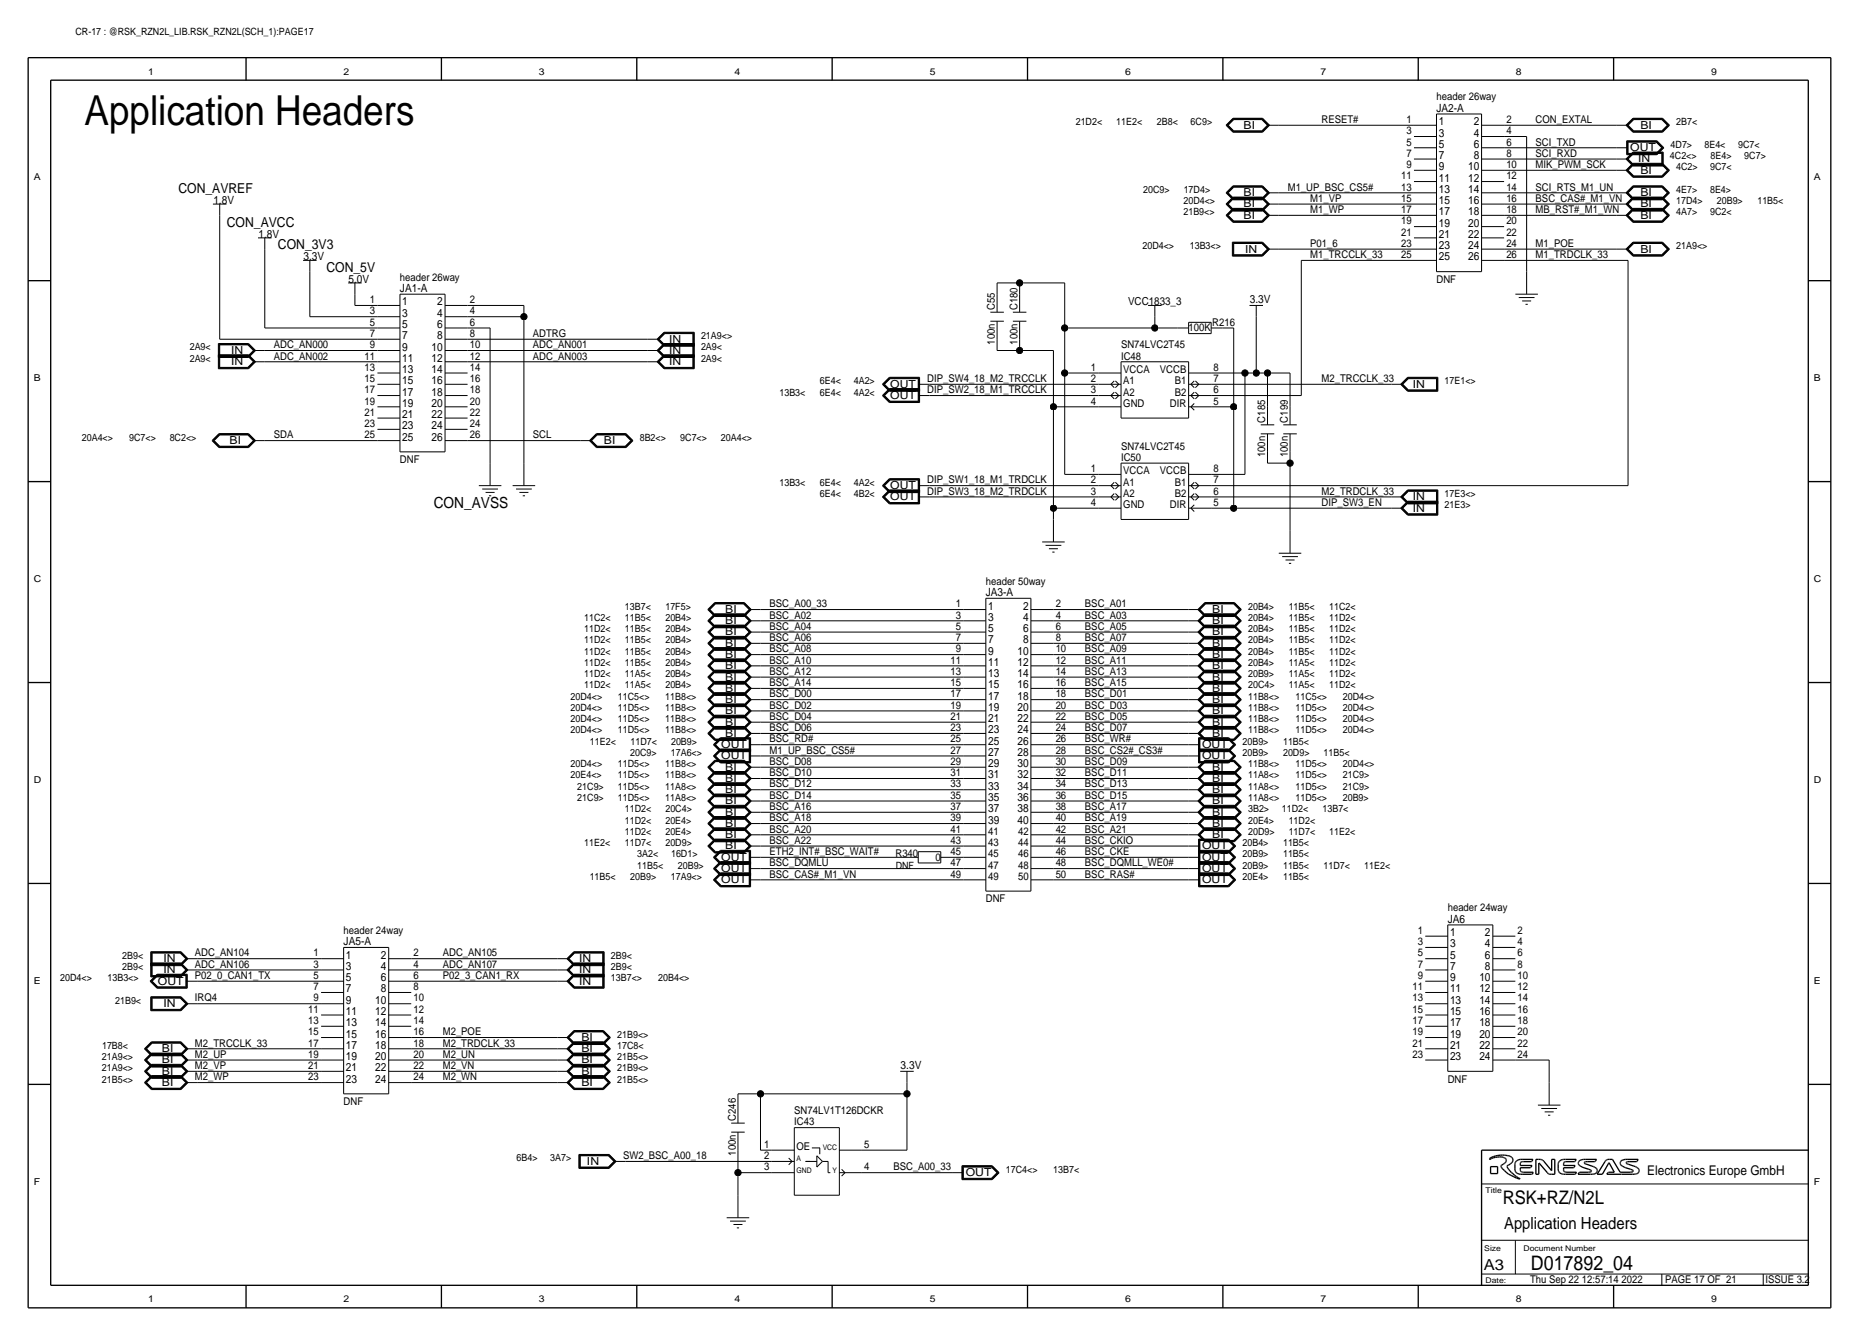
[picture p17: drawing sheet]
<svg xmlns="http://www.w3.org/2000/svg" width="419mm" height="301mm" viewBox="0 0 419 301" stroke-linecap="round" stroke-linejoin="round" font-family="sans-serif">
<defs><g id="words">
<text font-size="9.3" x="19" y="28.2">Application Headers</text>
<text font-size="4.5" x="345.1" y="286.3">D017892_04</text>
<text font-size="4.2" x="338.8" y="271.6">RSK+RZ/N2L</text>
<text font-size="3.8" x="339.1" y="277.2">Application Headers</text>
<text font-size="3.5" x="97.8" y="114.6">CON_AVSS</text>
<text font-size="3.4" x="334.5" y="286.3">A3</text>
<g font-size="3.1">
<text x="40.2" y="43.5">CON_AVREF</text>
<text x="51.1" y="51.1">CON_AVCC</text>
<text x="62.7" y="56.2">CON_3V3</text>
<text x="73.6" y="61.3">CON_5V</text>
</g>
<text font-size="3" x="371.3" y="265">Electronics Europe GmbH</text>
<g font-size="2.6">
<text x="323.8" y="25.2">JA2-A</text>
<text x="324.4" y="28.2">1</text>
<text x="332.2" y="28.2">2</text>
<text x="324.4" y="35.9">7</text>
<text x="324.4" y="33.3">5</text>
<text x="324.4" y="30.8">3</text>
<text x="332.2" y="35.9">8</text>
<text x="332.2" y="33.3">6</text>
<text x="332.2" y="30.8">4</text>
<text x="324.4" y="40.9">11</text>
<text x="324.4" y="38.4">9</text>
<text x="331" y="40.9">12</text>
<text x="331" y="38.4">10</text>
<text x="48.1" y="46">1.8V</text>
<text x="324.4" y="46">15</text>
<text x="324.4" y="43.5">13</text>
<text x="331" y="46">16</text>
<text x="331" y="43.5">14</text>
<text x="58.3" y="53.6">1.8V</text>
<text x="324.4" y="53.6">21</text>
<text x="324.4" y="51.1">19</text>
<text x="324.4" y="48.6">17</text>
<text x="331" y="53.6">22</text>
<text x="331" y="51.1">20</text>
<text x="331" y="48.6">18</text>
<text x="68.4" y="58.7">3.3V</text>
<text x="324.4" y="58.7">25</text>
<text x="324.4" y="56.2">23</text>
<text x="331" y="58.7">26</text>
<text x="331" y="56.2">24</text>
<text x="78.6" y="63.8">5.0V</text>
<text x="90.2" y="65.8">JA1-A</text>
<text x="90.7" y="71.4">3</text>
<text x="90.7" y="68.9">1</text>
<text x="98.6" y="71.4">4</text>
<text x="98.6" y="68.9">2</text>
<text x="281.8" y="68.4">3.3V</text>
<text x="90.7" y="76.5">7</text>
<text x="90.7" y="74">5</text>
<text x="98.6" y="76.5">8</text>
<text x="98.6" y="74">6</text>
<text x="90.7" y="81.6">11</text>
<text x="90.7" y="79">9</text>
<text x="97.3" y="81.6">12</text>
<text x="97.3" y="79">10</text>
<text x="90.7" y="89.2">17</text>
<text x="90.7" y="86.7">15</text>
<text x="90.7" y="84.1">13</text>
<text x="97.3" y="89.2">18</text>
<text x="97.3" y="86.7">16</text>
<text x="97.3" y="84.1">14</text>
<text x="90.7" y="94.3">21</text>
<text x="90.7" y="91.7">19</text>
<text x="97.3" y="94.3">22</text>
<text x="97.3" y="91.7">20</text>
<text x="90.7" y="99.4">25</text>
<text x="90.7" y="96.8">23</text>
<text x="97.3" y="99.4">26</text>
<text x="97.3" y="96.8">24</text>
<text x="222.2" y="134.4">JA3-A</text>
<text x="222.8" y="137.5">1</text>
<text x="230.6" y="137.5">2</text>
<text x="222.8" y="142.5">5</text>
<text x="222.8" y="140">3</text>
<text x="230.6" y="142.5">6</text>
<text x="230.6" y="140">4</text>
<text x="222.8" y="147.6">9</text>
<text x="222.8" y="145.1">7</text>
<text x="229.4" y="147.6">10</text>
<text x="230.6" y="145.1">8</text>
<text x="222.8" y="155.2">15</text>
<text x="222.8" y="152.7">13</text>
<text x="222.8" y="150.2">11</text>
<text x="229.4" y="155.2">16</text>
<text x="229.4" y="152.7">14</text>
<text x="229.4" y="150.2">12</text>
<text x="222.8" y="160.3">19</text>
<text x="222.8" y="157.8">17</text>
<text x="229.4" y="160.3">20</text>
<text x="229.4" y="157.8">18</text>
<text x="222.8" y="167.9">25</text>
<text x="222.8" y="165.4">23</text>
<text x="222.8" y="162.9">21</text>
<text x="229.4" y="167.9">26</text>
<text x="229.4" y="165.4">24</text>
<text x="229.4" y="162.9">22</text>
<text x="222.8" y="173">29</text>
<text x="222.8" y="170.5">27</text>
<text x="229.4" y="173">30</text>
<text x="229.4" y="170.5">28</text>
<text x="222.8" y="178.1">33</text>
<text x="222.8" y="175.6">31</text>
<text x="229.4" y="178.1">34</text>
<text x="229.4" y="175.6">32</text>
<text x="222.8" y="185.7">39</text>
<text x="222.8" y="183.2">37</text>
<text x="222.8" y="180.6">35</text>
<text x="229.4" y="185.7">40</text>
<text x="229.4" y="183.2">38</text>
<text x="229.4" y="180.6">36</text>
<text x="326.4" y="208.1">JA6</text>
<text x="77.5" y="213.2">JA5-A</text>
<text x="326.9" y="213.7">3</text>
<text x="326.9" y="211.1">1</text>
<text x="334.8" y="213.7">4</text>
<text x="334.8" y="211.1">2</text>
<text x="78" y="221.3">5</text>
<text x="78" y="218.7">3</text>
<text x="78" y="216.2">1</text>
<text x="85.9" y="221.3">6</text>
<text x="85.9" y="218.7">4</text>
<text x="85.9" y="216.2">2</text>
<text x="326.9" y="221.3">9</text>
<text x="326.9" y="218.7">7</text>
<text x="326.9" y="216.2">5</text>
<text x="333.5" y="221.3">10</text>
<text x="334.8" y="218.7">8</text>
<text x="334.8" y="216.2">6</text>
<text x="78" y="226.4">9</text>
<text x="78" y="223.8">7</text>
<text x="84.6" y="226.4">10</text>
<text x="85.9" y="223.8">8</text>
<text x="326.9" y="226.4">13</text>
<text x="326.9" y="223.8">11</text>
<text x="333.5" y="226.4">14</text>
<text x="333.5" y="223.8">12</text>
<text x="78" y="234">15</text>
<text x="78" y="231.4">13</text>
<text x="78" y="228.9">11</text>
<text x="84.6" y="234">16</text>
<text x="84.6" y="231.4">14</text>
<text x="84.6" y="228.9">12</text>
<text x="326.9" y="234">19</text>
<text x="326.9" y="231.4">17</text>
<text x="326.9" y="228.9">15</text>
<text x="333.5" y="234">20</text>
<text x="333.5" y="231.4">18</text>
<text x="333.5" y="228.9">16</text>
<text x="78" y="239.1">19</text>
<text x="78" y="236.5">17</text>
<text x="84.6" y="239.1">20</text>
<text x="84.6" y="236.5">18</text>
<text x="326.9" y="239.1">23</text>
<text x="326.9" y="236.5">21</text>
<text x="333.5" y="239.1">24</text>
<text x="333.5" y="236.5">22</text>
<text x="78" y="244.1">23</text>
<text x="78" y="241.6">21</text>
<text x="84.6" y="244.1">24</text>
<text x="84.6" y="241.6">22</text>
<text x="203" y="241.1">3.3V</text>
</g>
<g font-size="2.5">
<text x="280.4" y="29">BI</text>
<text x="369.8" y="29">BI</text>
<text x="367.5" y="34.1">OUT</text>
<text x="369.3" y="36.6">IN</text>
<text x="369.8" y="39.2">BI</text>
<text x="280.4" y="44.2">BI</text>
<text x="280.4" y="46.8">BI</text>
<text x="369.8" y="46.8">BI</text>
<text x="369.8" y="44.2">BI</text>
<text x="280.4" y="49.3">BI</text>
<text x="369.8" y="49.3">BI</text>
<text x="280.7" y="56.9">IN</text>
<text x="369.8" y="56.9">BI</text>
<text x="254.3" y="68.9">VCC1833_3</text>
<text x="150.9" y="77.3">IN</text>
<text x="52.1" y="79.8">IN</text>
<text x="52.1" y="82.3">IN</text>
<text x="150.9" y="79.8">IN</text>
<text x="150.9" y="82.3">IN</text>
<text x="200.7" y="87.4">OUT</text>
<text x="200.7" y="90">OUT</text>
<text x="318.5" y="87.4">IN</text>
<text x="51.8" y="100.1">BI</text>
<text x="136.1" y="100.1">BI</text>
<text x="200.7" y="112.8">OUT</text>
<text x="200.7" y="110.3">OUT</text>
<text x="318.5" y="112.8">IN</text>
<text x="318.5" y="115.4">IN</text>
<text x="163.5" y="138.2">BI</text>
<text x="163.5" y="140.8">BI</text>
<text x="163.5" y="143.3">BI</text>
<text x="273.3" y="138.2">BI</text>
<text x="273.3" y="143.3">BI</text>
<text x="273.3" y="140.8">BI</text>
<text x="163.5" y="148.4">BI</text>
<text x="163.5" y="145.8">BI</text>
<text x="273.3" y="148.4">BI</text>
<text x="273.3" y="145.8">BI</text>
<text x="163.5" y="150.9">BI</text>
<text x="163.5" y="153.5">BI</text>
<text x="273.3" y="150.9">BI</text>
<text x="273.3" y="153.5">BI</text>
<text x="163.5" y="156">BI</text>
<text x="163.5" y="158.5">BI</text>
<text x="163.5" y="161.1">BI</text>
<text x="273.3" y="158.5">BI</text>
<text x="273.3" y="161.1">BI</text>
<text x="273.3" y="156">BI</text>
<text x="163.5" y="163.6">BI</text>
<text x="163.5" y="166.2">BI</text>
<text x="273.3" y="166.2">BI</text>
<text x="273.3" y="163.6">BI</text>
<text x="162.6" y="168.7">OUT</text>
<text x="162.6" y="171.2">OUT</text>
<text x="163.5" y="173.8">BI</text>
<text x="271" y="171.2">OUT</text>
<text x="271" y="168.7">OUT</text>
<text x="273.3" y="173.8">BI</text>
<text x="163.5" y="176.3">BI</text>
<text x="163.5" y="178.9">BI</text>
<text x="273.3" y="176.3">BI</text>
<text x="273.3" y="178.9">BI</text>
<text x="163.5" y="181.4">BI</text>
<text x="163.5" y="183.9">BI</text>
<text x="273.3" y="183.9">BI</text>
<text x="273.3" y="181.4">BI</text>
<text x="163.5" y="189">BI</text>
<text x="163.5" y="186.5">BI</text>
<text x="163.5" y="191.6">BI</text>
<text x="271" y="191.6">OUT</text>
<text x="273.3" y="186.5">BI</text>
<text x="273.3" y="189">BI</text>
<text x="162.6" y="196.6">OUT</text>
<text x="162.6" y="194.1">OUT</text>
<text x="271" y="196.6">OUT</text>
<text x="271" y="194.1">OUT</text>
<text x="162.6" y="199.2">OUT</text>
<text x="271" y="199.2">OUT</text>
<text x="36.9" y="217">IN</text>
<text x="36.9" y="219.5">IN</text>
<text x="130.6" y="219.5">IN</text>
<text x="130.6" y="217">IN</text>
<text x="35.6" y="222">OUT</text>
<text x="36.9" y="227.1">IN</text>
<text x="130.6" y="222">IN</text>
<text x="36.5" y="237.3">BI</text>
<text x="36.5" y="239.8">BI</text>
<text x="131.1" y="234.7">BI</text>
<text x="131.1" y="239.8">BI</text>
<text x="131.1" y="237.3">BI</text>
<text x="36.5" y="244.9">BI</text>
<text x="36.5" y="242.4">BI</text>
<text x="131.1" y="244.9">BI</text>
<text x="131.1" y="242.4">BI</text>
<text x="132.3" y="262.7">IN</text>
<text x="217.7" y="265.2">OUT</text>
</g>
<g font-size="2.4">
<text x="323.8" y="22.7">header 26way</text>
<text x="297.9" y="27.7">RESET#</text>
<text x="317.1" y="27.7">1</text>
<text x="339.6" y="27.7">2</text>
<text x="346.2" y="27.7">CON_EXTAL</text>
<text x="317.1" y="35.4">7</text>
<text x="317.1" y="32.8">5</text>
<text x="317.1" y="30.3">3</text>
<text x="339.6" y="35.4">8</text>
<text x="339.6" y="32.8">6</text>
<text x="339.6" y="30.3">4</text>
<text x="346.2" y="35.4">SCI_RXD</text>
<text x="346.2" y="32.8">SCI_TXD</text>
<text x="315.9" y="40.4">11</text>
<text x="317.1" y="37.9">9</text>
<text x="339.6" y="40.4">12</text>
<text x="339.6" y="37.9">10</text>
<text x="346.2" y="37.9">MIK_PWM_SCK</text>
<text x="290.3" y="43">M1_UP_BSC_CS5#</text>
<text x="295.4" y="45.5">M1_VP</text>
<text x="315.9" y="45.5">15</text>
<text x="315.9" y="43">13</text>
<text x="339.6" y="45.5">16</text>
<text x="339.6" y="43">14</text>
<text x="346.2" y="43">SCI_RTS_M1_UN</text>
<text x="346.2" y="45.5">BSC_CAS#_M1_VN</text>
<text x="295.4" y="48.1">M1_WP</text>
<text x="315.9" y="53.1">21</text>
<text x="315.9" y="50.6">19</text>
<text x="315.9" y="48.1">17</text>
<text x="339.6" y="53.1">22</text>
<text x="339.6" y="50.6">20</text>
<text x="339.6" y="48.1">18</text>
<text x="346.2" y="48.1">MB_RST#_M1_WN</text>
<text x="295.4" y="55.7">P01_6</text>
<text x="295.4" y="58.2">M1_TRCCLK_33</text>
<text x="315.9" y="58.2">25</text>
<text x="315.9" y="55.7">23</text>
<text x="339.6" y="58.2">26</text>
<text x="339.6" y="55.7">24</text>
<text x="346.2" y="58.2">M1_TRDCLK_33</text>
<text x="346.2" y="55.7">M1_POE</text>
<text x="90.2" y="63.3">header 26way</text>
<text x="323.8" y="63.8">DNF</text>
<text x="83.4" y="70.9">3</text>
<text x="83.4" y="68.4">1</text>
<text x="105.9" y="70.9">4</text>
<text x="105.9" y="68.4">2</text>
<text x="224.3" y="69.9" transform="rotate(-90 224.3 69.9)">C55</text>
<text x="229.4" y="69.9" transform="rotate(-90 229.4 69.9)">C180</text>
<text x="83.4" y="76">7</text>
<text x="83.4" y="73.5">5</text>
<text x="105.9" y="76">8</text>
<text x="105.9" y="73.5">6</text>
<text x="120.1" y="76">ADTRG</text>
<text x="224.3" y="77.7" transform="rotate(-90 224.3 77.7)">100n</text>
<text x="229.4" y="77.7" transform="rotate(-90 229.4 77.7)">100n</text>
<text x="268" y="74.7">100K</text>
<text x="273.3" y="73.5">R216</text>
<text x="61.7" y="78.5">ADC_AN000</text>
<text x="61.7" y="81.1">ADC_AN002</text>
<text x="82.2" y="83.6">13</text>
<text x="82.2" y="81.1">11</text>
<text x="83.4" y="78.5">9</text>
<text x="105.9" y="83.6">14</text>
<text x="105.9" y="81.1">12</text>
<text x="105.9" y="78.5">10</text>
<text x="120.1" y="78.5">ADC_AN001</text>
<text x="120.1" y="81.1">ADC_AN003</text>
<text x="245.9" y="83.6">1</text>
<text x="252.7" y="78.5">SN74LVC2T45</text>
<text x="252.7" y="81.1">IC48</text>
<text x="273.6" y="83.6">8</text>
<text x="82.2" y="88.7">17</text>
<text x="82.2" y="86.2">15</text>
<text x="105.9" y="88.7">18</text>
<text x="105.9" y="86.2">16</text>
<text x="209" y="88.7">DIP_SW2_18_M1_TRCCLK</text>
<text x="209" y="86.2">DIP_SW4_18_M2_TRCCLK</text>
<text x="245.9" y="88.7">3</text>
<text x="245.9" y="86.2">2</text>
<text x="253.2" y="89.2">A2</text>
<text x="253.2" y="86.7">A1</text>
<text x="253.2" y="84.1">VCCA</text>
<text x="261.5" y="84.1">VCCB</text>
<text x="264.8" y="86.7">B1</text>
<text x="264.8" y="89.2">B2</text>
<text x="273.6" y="88.7">6</text>
<text x="273.6" y="86.2">7</text>
<text x="297.9" y="86.2">M2_TRCCLK_33</text>
<text x="82.2" y="93.8">21</text>
<text x="82.2" y="91.2">19</text>
<text x="105.9" y="93.8">22</text>
<text x="105.9" y="91.2">20</text>
<text x="245.9" y="91.2">4</text>
<text x="253.2" y="91.7">GND</text>
<text x="263.8" y="91.7">DIR</text>
<text x="273.6" y="91.2">5</text>
<text x="285.2" y="95.3" transform="rotate(-90 285.2 95.3)">C185</text>
<text x="290.3" y="95.3" transform="rotate(-90 290.3 95.3)">C199</text>
<text x="61.7" y="98.9">SDA</text>
<text x="82.2" y="98.9">25</text>
<text x="82.2" y="96.3">23</text>
<text x="105.9" y="98.9">26</text>
<text x="105.9" y="96.3">24</text>
<text x="120.1" y="98.9">SCL</text>
<text x="252.7" y="101.4">SN74LVC2T45</text>
<text x="90.2" y="104.4">DNF</text>
<text x="245.9" y="106.5">1</text>
<text x="252.7" y="103.9">IC50</text>
<text x="253.2" y="107">VCCA</text>
<text x="261.5" y="107">VCCB</text>
<text x="273.6" y="106.5">8</text>
<text x="285.2" y="103.1" transform="rotate(-90 285.2 103.1)">100n</text>
<text x="290.3" y="103.1" transform="rotate(-90 290.3 103.1)">100n</text>
<text x="209" y="109">DIP_SW1_18_M1_TRDCLK</text>
<text x="209" y="111.6">DIP_SW3_18_M2_TRDCLK</text>
<text x="245.9" y="111.6">3</text>
<text x="245.9" y="109">2</text>
<text x="253.2" y="112.1">A2</text>
<text x="253.2" y="109.5">A1</text>
<text x="264.8" y="109.5">B1</text>
<text x="264.8" y="112.1">B2</text>
<text x="273.6" y="111.6">6</text>
<text x="273.6" y="109">7</text>
<text x="297.9" y="111.6">M2_TRDCLK_33</text>
<text x="245.9" y="114.1">4</text>
<text x="253.2" y="114.6">GND</text>
<text x="263.8" y="114.6">DIR</text>
<text x="273.6" y="114.1">5</text>
<text x="297.9" y="114.1">DIP_SW3_EN</text>
<text x="222.2" y="131.9">header 50way</text>
<text x="173.5" y="137">BSC_A00_33</text>
<text x="215.5" y="137">1</text>
<text x="238" y="137">2</text>
<text x="244.6" y="137">BSC_A01</text>
<text x="173.5" y="142">BSC_A04</text>
<text x="173.5" y="139.5">BSC_A02</text>
<text x="215.5" y="142">5</text>
<text x="215.5" y="139.5">3</text>
<text x="238" y="142">6</text>
<text x="238" y="139.5">4</text>
<text x="244.6" y="139.5">BSC_A03</text>
<text x="244.6" y="142">BSC_A05</text>
<text x="173.5" y="147.1">BSC_A08</text>
<text x="173.5" y="149.7">BSC_A10</text>
<text x="173.5" y="144.6">BSC_A06</text>
<text x="214.3" y="149.7">11</text>
<text x="215.5" y="147.1">9</text>
<text x="215.5" y="144.6">7</text>
<text x="238" y="149.7">12</text>
<text x="238" y="147.1">10</text>
<text x="238" y="144.6">8</text>
<text x="244.6" y="147.1">BSC_A09</text>
<text x="244.6" y="149.7">BSC_A11</text>
<text x="244.6" y="144.6">BSC_A07</text>
<text x="173.5" y="154.7">BSC_A14</text>
<text x="173.5" y="152.2">BSC_A12</text>
<text x="214.3" y="154.7">15</text>
<text x="214.3" y="152.2">13</text>
<text x="238" y="154.7">16</text>
<text x="238" y="152.2">14</text>
<text x="244.6" y="152.2">BSC_A13</text>
<text x="244.6" y="154.7">BSC_A15</text>
<text x="173.5" y="157.3">BSC_D00</text>
<text x="173.5" y="159.8">BSC_D02</text>
<text x="214.3" y="159.8">19</text>
<text x="214.3" y="157.3">17</text>
<text x="238" y="159.8">20</text>
<text x="238" y="157.3">18</text>
<text x="244.6" y="157.3">BSC_D01</text>
<text x="244.6" y="159.8">BSC_D03</text>
<text x="173.5" y="162.4">BSC_D04</text>
<text x="173.5" y="167.4">BSC_RD#</text>
<text x="173.5" y="164.9">BSC_D06</text>
<text x="214.3" y="167.4">25</text>
<text x="214.3" y="164.9">23</text>
<text x="214.3" y="162.4">21</text>
<text x="238" y="167.4">26</text>
<text x="238" y="164.9">24</text>
<text x="238" y="162.4">22</text>
<text x="244.6" y="162.4">BSC_D05</text>
<text x="244.6" y="164.9">BSC_D07</text>
<text x="244.6" y="167.4">BSC_WR#</text>
<text x="173.5" y="172.5">BSC_D08</text>
<text x="173.5" y="170">M1_UP_BSC_CS5#</text>
<text x="214.3" y="172.5">29</text>
<text x="214.3" y="170">27</text>
<text x="238" y="172.5">30</text>
<text x="238" y="170">28</text>
<text x="244.6" y="170">BSC_CS2#_CS3#</text>
<text x="244.6" y="172.5">BSC_D09</text>
<text x="173.5" y="175.1">BSC_D10</text>
<text x="173.5" y="177.6">BSC_D12</text>
<text x="214.3" y="177.6">33</text>
<text x="214.3" y="175.1">31</text>
<text x="238" y="177.6">34</text>
<text x="238" y="175.1">32</text>
<text x="244.6" y="175.1">BSC_D11</text>
<text x="244.6" y="177.6">BSC_D13</text>
<text x="173.5" y="180.1">BSC_D14</text>
<text x="173.5" y="185.2">BSC_A18</text>
<text x="173.5" y="182.7">BSC_A16</text>
<text x="214.3" y="185.2">39</text>
<text x="214.3" y="182.7">37</text>
<text x="214.3" y="180.1">35</text>
<text x="238" y="185.2">40</text>
<text x="238" y="182.7">38</text>
<text x="238" y="180.1">36</text>
<text x="244.6" y="180.1">BSC_D15</text>
<text x="244.6" y="182.7">BSC_A17</text>
<text x="244.6" y="185.2">BSC_A19</text>
<text x="173.5" y="190.3">BSC_A22</text>
<text x="173.5" y="187.8">BSC_A20</text>
<text x="214.3" y="190.3">43</text>
<text x="214.3" y="187.8">41</text>
<text x="222.8" y="190.8">43</text>
<text x="222.8" y="188.3">41</text>
<text x="229.5" y="190.8">44</text>
<text x="229.5" y="188.3">42</text>
<text x="238" y="190.3">44</text>
<text x="238" y="187.8">42</text>
<text x="244.6" y="190.3">BSC_CKIO</text>
<text x="244.6" y="187.8">BSC_A21</text>
<text x="173.5" y="197.9">BSC_CAS#_M1_VN</text>
<text x="173.5" y="192.8">ETH2_INT#_BSC_WAIT#</text>
<text x="173.5" y="195.4">BSC_DQMLU</text>
<text x="201.9" y="193.3">R340</text>
<text x="210.9" y="194.1">0</text>
<text x="214.3" y="197.9">49</text>
<text x="214.3" y="195.4">47</text>
<text x="214.3" y="192.8">45</text>
<text x="222.8" y="195.9">47</text>
<text x="222.8" y="193.3">45</text>
<text x="229.5" y="195.9">48</text>
<text x="229.5" y="193.3">46</text>
<text x="238" y="197.9">50</text>
<text x="238" y="195.4">48</text>
<text x="238" y="192.8">46</text>
<text x="244.6" y="197.9">BSC_RAS#</text>
<text x="244.6" y="195.4">BSC_DQMLL_WE0#</text>
<text x="244.6" y="192.8">BSC_CKE</text>
<text x="222.2" y="203.5">DNF</text>
<text x="222.8" y="198.4">49</text>
<text x="229.5" y="198.4">50</text>
<text x="326.4" y="205.5">header 24way</text>
<text x="43.9" y="215.7">ADC_AN104</text>
<text x="70.7" y="215.7">1</text>
<text x="77.5" y="210.6">header 24way</text>
<text x="93.2" y="215.7">2</text>
<text x="99.8" y="215.7">ADC_AN105</text>
<text x="319.6" y="215.7">5</text>
<text x="319.6" y="213.2">3</text>
<text x="319.6" y="210.6">1</text>
<text x="342.1" y="215.7">6</text>
<text x="342.1" y="213.2">4</text>
<text x="342.1" y="210.6">2</text>
<text x="43.9" y="220.8">P02_0_CAN1_TX</text>
<text x="43.9" y="218.2">ADC_AN106</text>
<text x="70.7" y="220.8">5</text>
<text x="70.7" y="218.2">3</text>
<text x="93.2" y="220.8">6</text>
<text x="93.2" y="218.2">4</text>
<text x="99.8" y="218.2">ADC_AN107</text>
<text x="99.8" y="220.8">P02_3_CAN1_RX</text>
<text x="319.6" y="220.8">9</text>
<text x="319.6" y="218.2">7</text>
<text x="342.1" y="220.8">10</text>
<text x="342.1" y="218.2">8</text>
<text x="43.9" y="225.9">IRQ4</text>
<text x="70.7" y="225.9">9</text>
<text x="70.7" y="223.3">7</text>
<text x="93.2" y="225.9">10</text>
<text x="93.2" y="223.3">8</text>
<text x="318.4" y="225.9">13</text>
<text x="318.4" y="223.3">11</text>
<text x="342.1" y="225.9">14</text>
<text x="342.1" y="223.3">12</text>
<text x="69.5" y="233.5">15</text>
<text x="69.5" y="230.9">13</text>
<text x="69.5" y="228.4">11</text>
<text x="93.2" y="233.5">16</text>
<text x="93.2" y="230.9">14</text>
<text x="93.2" y="228.4">12</text>
<text x="99.8" y="233.5">M2_POE</text>
<text x="318.4" y="233.5">19</text>
<text x="318.4" y="230.9">17</text>
<text x="318.4" y="228.4">15</text>
<text x="342.1" y="233.5">20</text>
<text x="342.1" y="230.9">18</text>
<text x="342.1" y="228.4">16</text>
<text x="43.9" y="236">M2_TRCCLK_33</text>
<text x="43.9" y="238.6">M2_UP</text>
<text x="69.5" y="238.6">19</text>
<text x="69.5" y="236">17</text>
<text x="93.2" y="238.6">20</text>
<text x="93.2" y="236">18</text>
<text x="99.8" y="238.6">M2_UN</text>
<text x="99.8" y="236">M2_TRDCLK_33</text>
<text x="318.4" y="238.6">23</text>
<text x="318.4" y="236">21</text>
<text x="342.1" y="238.6">24</text>
<text x="342.1" y="236">22</text>
<text x="43.9" y="243.6">M2_WP</text>
<text x="43.9" y="241.1">M2_VP</text>
<text x="69.5" y="243.6">23</text>
<text x="69.5" y="241.1">21</text>
<text x="93.2" y="243.6">24</text>
<text x="93.2" y="241.1">22</text>
<text x="99.8" y="241.1">M2_VN</text>
<text x="99.8" y="243.6">M2_WN</text>
<text x="326.4" y="244.1">DNF</text>
<text x="77.5" y="249.2">DNF</text>
<text x="179.1" y="251.3">SN74LV1T126DCKR</text>
<text x="165.9" y="252.8" transform="rotate(-90 165.9 252.8)">C246</text>
<text x="179.1" y="253.8">IC43</text>
<text x="140.5" y="261.4">SW2_BSC_A00_18</text>
<text x="165.9" y="260.6" transform="rotate(-90 165.9 260.6)">100n</text>
<text x="172.3" y="258.9">1</text>
<text x="172.3" y="264">3</text>
<text x="172.3" y="261.4">2</text>
<text x="179.6" y="259.4">OE</text>
<text x="194.8" y="264">4</text>
<text x="194.8" y="258.9">5</text>
<text x="201.4" y="264">BSC_A00_33</text>
<text x="344.9" y="289.4">Thu Sep 22 12:57:14 2022</text>
<text x="375.4" y="289.4">PAGE 17 OF 21</text>
<text x="398" y="289.4">ISSUE 3.2</text>
</g>
<g font-size="2.3">
<text x="17" y="7.9">CR-17 : @RSK_RZN2L_LIB.RSK_RZN2L(SCH_1):PAGE17</text>
<text x="242.5" y="28.2">21D2&lt;</text>
<text x="251.7" y="28.2">11E2&lt;</text>
<text x="260.8" y="28.2">2B8&lt;</text>
<text x="268.4" y="28.2">6C9&gt;</text>
<text x="377.9" y="28.2">2B7&lt;</text>
<text x="376.5" y="35.9">4C2&lt;&gt;</text>
<text x="376.6" y="33.3">4D7&gt;</text>
<text x="384.3" y="33.3">8E4&lt;</text>
<text x="385.6" y="35.9">8E4&gt;</text>
<text x="391.9" y="33.3">9C7&lt;</text>
<text x="393.2" y="35.9">9C7&gt;</text>
<text x="377.9" y="38.4">4C2&gt;</text>
<text x="385.5" y="38.4">9C7&lt;</text>
<text x="257.7" y="43.5">20C9&gt;</text>
<text x="266.8" y="46">20D4&lt;&gt;</text>
<text x="266.9" y="43.5">17D4&gt;</text>
<text x="377.9" y="43.5">4E7&gt;</text>
<text x="377.9" y="46">17D4&gt;</text>
<text x="385.5" y="43.5">8E4&gt;</text>
<text x="387" y="46">20B9&gt;</text>
<text x="396.2" y="46">11B5&lt;</text>
<text x="266.8" y="48.6">21B9&lt;&gt;</text>
<text x="377.9" y="48.6">4A7&gt;</text>
<text x="385.5" y="48.6">9C2&lt;</text>
<text x="257.6" y="56.2">20D4&lt;&gt;</text>
<text x="268.2" y="56.2">13B3&lt;&gt;</text>
<text x="377.9" y="56.2">21A9&lt;&gt;</text>
<text x="158" y="76.5">21A9&lt;&gt;</text>
<text x="42.8" y="79">2A9&lt;</text>
<text x="42.8" y="81.6">2A9&lt;</text>
<text x="158" y="79">2A9&lt;</text>
<text x="158" y="81.6">2A9&lt;</text>
<text x="175.7" y="89.2">13B3&lt;</text>
<text x="184.9" y="89.2">6E4&lt;</text>
<text x="184.9" y="86.7">6E4&lt;</text>
<text x="192.5" y="89.2">4A2&lt;</text>
<text x="192.5" y="86.7">4A2&gt;</text>
<text x="325.7" y="86.7">17E1&lt;&gt;</text>
<text x="18.4" y="99.4">20A4&lt;&gt;</text>
<text x="29.1" y="99.4">9C7&lt;&gt;</text>
<text x="38.3" y="99.4">8C2&lt;&gt;</text>
<text x="144.2" y="99.4">8B2&lt;&gt;</text>
<text x="153.4" y="99.4">9C7&lt;&gt;</text>
<text x="162.5" y="99.4">20A4&lt;&gt;</text>
<text x="175.7" y="109.5">13B3&lt;</text>
<text x="184.9" y="109.5">6E4&lt;</text>
<text x="184.9" y="112.1">6E4&lt;</text>
<text x="192.5" y="109.5">4A2&lt;</text>
<text x="192.5" y="112.1">4B2&lt;</text>
<text x="325.7" y="112.1">17E3&lt;&gt;</text>
<text x="325.7" y="114.6">21E3&gt;</text>
<text x="140.9" y="137.5">13B7&lt;</text>
<text x="150" y="137.5">17F5&gt;</text>
<text x="281.4" y="137.5">20B4&gt;</text>
<text x="290.5" y="137.5">11B5&lt;</text>
<text x="299.7" y="137.5">11C2&lt;</text>
<text x="131.7" y="140">11C2&lt;</text>
<text x="131.7" y="142.5">11D2&lt;</text>
<text x="140.9" y="140">11B5&lt;</text>
<text x="140.9" y="142.5">11B5&lt;</text>
<text x="150" y="140">20B4&gt;</text>
<text x="150" y="142.5">20B4&gt;</text>
<text x="281.4" y="140">20B4&gt;</text>
<text x="281.4" y="142.5">20B4&gt;</text>
<text x="290.5" y="140">11B5&lt;</text>
<text x="290.5" y="142.5">11B5&lt;</text>
<text x="299.7" y="140">11D2&lt;</text>
<text x="299.7" y="142.5">11D2&lt;</text>
<text x="131.7" y="145.1">11D2&lt;</text>
<text x="131.7" y="147.6">11D2&lt;</text>
<text x="140.9" y="145.1">11B5&lt;</text>
<text x="140.9" y="147.6">11B5&lt;</text>
<text x="150" y="145.1">20B4&gt;</text>
<text x="150" y="147.6">20B4&gt;</text>
<text x="281.4" y="147.6">20B4&gt;</text>
<text x="281.4" y="145.1">20B4&gt;</text>
<text x="290.5" y="147.6">11B5&lt;</text>
<text x="290.5" y="145.1">11B5&lt;</text>
<text x="299.7" y="147.6">11D2&lt;</text>
<text x="299.7" y="145.1">11D2&lt;</text>
<text x="131.7" y="152.7">11D2&lt;</text>
<text x="131.7" y="150.2">11D2&lt;</text>
<text x="131.7" y="155.2">11D2&lt;</text>
<text x="140.9" y="152.7">11A5&lt;</text>
<text x="140.9" y="150.2">11B5&lt;</text>
<text x="140.9" y="155.2">11A5&lt;</text>
<text x="150" y="152.7">20B4&gt;</text>
<text x="150" y="150.2">20B4&gt;</text>
<text x="150" y="155.2">20B4&gt;</text>
<text x="281.4" y="150.2">20B4&gt;</text>
<text x="281.4" y="152.7">20B9&gt;</text>
<text x="281.4" y="155.2">20C4&gt;</text>
<text x="290.5" y="150.2">11A5&lt;</text>
<text x="290.5" y="152.7">11A5&lt;</text>
<text x="290.5" y="155.2">11A5&lt;</text>
<text x="299.7" y="150.2">11D2&lt;</text>
<text x="299.7" y="152.7">11D2&lt;</text>
<text x="299.7" y="155.2">11D2&lt;</text>
<text x="128.6" y="160.3">20D4&lt;&gt;</text>
<text x="128.6" y="157.8">20D4&lt;&gt;</text>
<text x="139.3" y="160.3">11D5&lt;&gt;</text>
<text x="139.3" y="157.8">11C5&lt;&gt;</text>
<text x="150" y="160.3">11B8&lt;&gt;</text>
<text x="150" y="157.8">11B8&lt;&gt;</text>
<text x="281.4" y="157.8">11B8&lt;&gt;</text>
<text x="281.4" y="160.3">11B8&lt;&gt;</text>
<text x="292" y="157.8">11C5&lt;&gt;</text>
<text x="292" y="160.3">11D5&lt;&gt;</text>
<text x="302.7" y="157.8">20D4&lt;&gt;</text>
<text x="302.7" y="160.3">20D4&lt;&gt;</text>
<text x="128.6" y="162.9">20D4&lt;&gt;</text>
<text x="128.6" y="165.4">20D4&lt;&gt;</text>
<text x="133" y="167.9">11E2&lt;</text>
<text x="139.3" y="162.9">11D5&lt;&gt;</text>
<text x="139.3" y="165.4">11D5&lt;&gt;</text>
<text x="142.1" y="167.9">11D7&lt;</text>
<text x="150" y="162.9">11B8&lt;&gt;</text>
<text x="150" y="165.4">11B8&lt;&gt;</text>
<text x="151.3" y="167.9">20B9&gt;</text>
<text x="280.1" y="167.9">20B9&gt;</text>
<text x="281.4" y="162.9">11B8&lt;&gt;</text>
<text x="281.4" y="165.4">11B8&lt;&gt;</text>
<text x="289.3" y="167.9">11B5&lt;</text>
<text x="292" y="162.9">11D5&lt;&gt;</text>
<text x="292" y="165.4">11D5&lt;&gt;</text>
<text x="302.7" y="162.9">20D4&lt;&gt;</text>
<text x="302.7" y="165.4">20D4&lt;&gt;</text>
<text x="128.6" y="173">20D4&lt;&gt;</text>
<text x="139.3" y="173">11D5&lt;&gt;</text>
<text x="142.1" y="170.5">20C9&gt;</text>
<text x="150" y="173">11B8&lt;&gt;</text>
<text x="151.2" y="170.5">17A6&lt;&gt;</text>
<text x="280.1" y="170.5">20B9&gt;</text>
<text x="281.4" y="173">11B8&lt;&gt;</text>
<text x="289.3" y="170.5">20D9&gt;</text>
<text x="292" y="173">11D5&lt;&gt;</text>
<text x="298.4" y="170.5">11B5&lt;</text>
<text x="302.7" y="173">20D4&lt;&gt;</text>
<text x="128.6" y="175.6">20E4&lt;&gt;</text>
<text x="130.1" y="178.1">21C9&gt;</text>
<text x="139.3" y="175.6">11D5&lt;&gt;</text>
<text x="139.3" y="178.1">11D5&lt;&gt;</text>
<text x="150" y="178.1">11A8&lt;&gt;</text>
<text x="150" y="175.6">11B8&lt;&gt;</text>
<text x="281.4" y="175.6">11A8&lt;&gt;</text>
<text x="281.4" y="178.1">11A8&lt;&gt;</text>
<text x="292" y="175.6">11D5&lt;&gt;</text>
<text x="292" y="178.1">11D5&lt;&gt;</text>
<text x="302.7" y="175.6">21C9&gt;</text>
<text x="302.7" y="178.1">21C9&gt;</text>
<text x="130.1" y="180.6">21C9&gt;</text>
<text x="139.3" y="180.6">11D5&lt;&gt;</text>
<text x="140.9" y="185.7">11D2&lt;</text>
<text x="140.9" y="183.2">11D2&lt;</text>
<text x="150" y="180.6">11A8&lt;&gt;</text>
<text x="150" y="185.7">20E4&gt;</text>
<text x="150" y="183.2">20C4&gt;</text>
<text x="281.4" y="180.6">11A8&lt;&gt;</text>
<text x="281.4" y="183.2">3B2&gt;</text>
<text x="281.4" y="185.7">20E4&gt;</text>
<text x="289" y="183.2">11D2&lt;</text>
<text x="290.5" y="185.7">11D2&lt;</text>
<text x="292" y="180.6">11D5&lt;&gt;</text>
<text x="298.1" y="183.2">13B7&lt;</text>
<text x="302.7" y="180.6">20B9&gt;</text>
<text x="131.7" y="190.8">11E2&lt;</text>
<text x="140.9" y="188.3">11D2&lt;</text>
<text x="140.9" y="190.8">11D7&lt;</text>
<text x="150" y="188.3">20E4&gt;</text>
<text x="150" y="190.8">20D9&gt;</text>
<text x="280.1" y="190.8">20B4&gt;</text>
<text x="281.4" y="188.3">20D9&gt;</text>
<text x="289.3" y="190.8">11B5&lt;</text>
<text x="290.5" y="188.3">11D7&lt;</text>
<text x="299.7" y="188.3">11E2&lt;</text>
<text x="143.7" y="193.3">3A2&lt;</text>
<text x="143.7" y="195.9">11B5&lt;</text>
<text x="151.3" y="193.3">16D1&gt;</text>
<text x="152.8" y="195.9">20B9&gt;</text>
<text x="201.9" y="195.9">DNF</text>
<text x="280.1" y="195.9">20B9&gt;</text>
<text x="280.1" y="193.3">20B9&gt;</text>
<text x="289.3" y="195.9">11B5&lt;</text>
<text x="289.3" y="193.3">11B5&lt;</text>
<text x="298.4" y="195.9">11D7&lt;</text>
<text x="307.5" y="195.9">11E2&lt;</text>
<text x="132.9" y="198.4">11B5&lt;</text>
<text x="142.1" y="198.4">20B9&gt;</text>
<text x="151.2" y="198.4">17A9&lt;&gt;</text>
<text x="280.1" y="198.4">20E4&gt;</text>
<text x="289.3" y="198.4">11B5&lt;</text>
<text x="13.6" y="221.3">20D4&lt;&gt;</text>
<text x="24.2" y="221.3">13B3&lt;&gt;</text>
<text x="27.5" y="218.7">2B9&lt;</text>
<text x="27.5" y="216.2">2B9&lt;</text>
<text x="137.7" y="216.2">2B9&lt;</text>
<text x="137.7" y="221.3">13B7&lt;&gt;</text>
<text x="137.7" y="218.7">2B9&lt;</text>
<text x="148.4" y="221.3">20B4&lt;&gt;</text>
<text x="26" y="226.4">21B9&lt;</text>
<text x="139.1" y="234">21B9&lt;&gt;</text>
<text x="23" y="239.1">21A9&lt;&gt;</text>
<text x="23" y="236.5">17B8&lt;</text>
<text x="139.1" y="239.1">21B5&lt;&gt;</text>
<text x="139.1" y="236.5">17C8&lt;</text>
<text x="23" y="244.1">21B5&lt;&gt;</text>
<text x="23" y="241.6">21A9&lt;&gt;</text>
<text x="139.1" y="241.6">21B9&lt;&gt;</text>
<text x="139.1" y="244.1">21B5&lt;&gt;</text>
<text x="116.4" y="261.9">6B4&gt;</text>
<text x="124.1" y="261.9">3A7&gt;</text>
<text x="226.8" y="264.5">17C4&lt;&gt;</text>
<text x="237.4" y="264.5">13B7&lt;</text>
</g>
<g font-size="2.1">
<text x="33.4" y="16.8">1</text>
<text x="77.5" y="16.8">2</text>
<text x="121.5" y="16.8">3</text>
<text x="165.6" y="16.8">4</text>
<text x="209.6" y="16.8">5</text>
<text x="253.6" y="16.8">6</text>
<text x="297.7" y="16.8">7</text>
<text x="341.7" y="16.8">8</text>
<text x="385.8" y="16.8">9</text>
<text x="7.6" y="40.6">A</text>
<text x="408.9" y="40.6">A</text>
<text x="7.6" y="86">B</text>
<text x="408.9" y="86">B</text>
<text x="7.6" y="131.3">C</text>
<text x="408.9" y="131.3">C</text>
<text x="7.6" y="176.6">D</text>
<text x="408.9" y="176.6">D</text>
<text x="7.6" y="221.9">E</text>
<text x="408.9" y="221.9">E</text>
<text x="7.6" y="267.2">F</text>
<text x="408.9" y="267.2">F</text>
<text x="33.4" y="293.7">1</text>
<text x="77.5" y="293.7">2</text>
<text x="121.5" y="293.7">3</text>
<text x="165.6" y="293.7">4</text>
<text x="209.6" y="293.7">5</text>
<text x="253.6" y="293.7">6</text>
<text x="297.7" y="293.7">7</text>
<text x="341.7" y="293.7">8</text>
<text x="385.8" y="293.7">9</text>
</g>
<g font-size="1.8">
<text x="334.9" y="269">Title</text>
<text x="334.6" y="282.1">Size</text>
<text x="343.5" y="282.1">Document Number</text>
<text x="334.9" y="289.4">Date:</text>
</g>
<g font-size="1.7">
<text x="179.6" y="261.9">A</text>
<text x="185.5" y="259.4">VCC</text>
<text x="179.6" y="264.5">GND</text>
<text x="187.7" y="264.5">Y</text>
</g>
</g></defs>
<g fill="none" stroke="#000" stroke-width=".23">
<path d="M276.4 28.2l1.6 1.6zM276.4 28.2l1.6-1.5zM276.6 28.2l1.4 1.5zM276.6 28.2l1.4-1.4zM276.7 28.2l1.4 1.4zM276.7 28.2l1.4-1.3zM276.9 28.2l1.2 1.3zM276.9 28.2l1.2-1.2zM278 29.8h6.6zM278 26.7h6.6zM278 29.7h6.6zM278 26.8h6.6z"/>
<path d="M278.1 29.6h6.4zM278.1 26.9h6.4zM278.1 29.5h6.4zM278.1 27h6.4zM284.5 27l1.3 1.2zM284.5 29.5l1.3-1.3zM284.5 26.9l1.4 1.3zM284.5 29.6l1.4-1.4zM284.6 26.8l1.5 1.4zM284.6 29.7l1.5-1.5zM284.6 26.7l1.6 1.5zM284.6 29.8l1.6-1.6z"/>
<path d="M285.8 28.2h2.5zM288.3 28.2h30.5zM318.8 38.4h5zM318.8 35.9h5zM318.8 33.3h5zM318.8 30.8h5zM318.8 28.2h5zM323.8 25.7h10.2zM323.8 25.7v35.6zM334 38.4h5.1zM334 35.9h5.1zM334 33.3h5.1z"/>
<path d="M334 30.8h5.1zM334 28.2h5.1zM334 25.7v35.6zM339.1 30.8h5.1zM339.1 38.4h25.4zM339.1 33.3h25.4zM339.1 28.2h25.4zM339.1 35.9h25.4zM344.2 30.8v30.5zM364.5 28.2h2.5zM364.5 33.3h2.5zM364.5 35.9h2.5z"/>
<path d="M364.5 38.4h2.5zM366.6 28.2l1.5-1.5zM366.6 28.2l1.5 1.6zM366.6 35.9l1.5-1.6zM366.6 35.9l1.5 1.5zM366.6 38.4l1.5-1.6zM366.6 38.4l1.5 1.6zM366.7 28.2l1.5 1.5zM366.7 31.8h6.8zM366.7 34.9h6.8zM366.7 31.8v3.1zM366.7 35.9l1.5-1.5z"/>
<path d="M366.7 35.9l1.5 1.4zM366.7 38.4l1.5-1.5zM366.7 38.4l1.5 1.5zM366.8 31.9h6.7zM366.8 31.9v2.9zM366.8 34.8h6.7zM366.9 28.2l1.3 1.4zM366.9 35.9l1.3-1.4zM366.9 35.9l1.3 1.3zM366.9 38.4l1.3 1.4zM366.9 32h6.5zM366.9 32v2.7z"/>
<path d="M366.9 34.7h6.5zM367 28.2l1.3 1.3zM367 32.1h6.4zM367 32.1v2.5zM367 34.6h6.4zM367 35.9l1.3 1.2zM367 38.4l1.3-1.3zM367 38.4l1.3 1.3zM368.1 29.8h6.7zM368.1 26.7h6.7zM368.1 34.3h6.9zM368.1 37.4h6.9z"/>
<path d="M368.1 40h6.7zM368.1 36.8h6.7zM368.2 26.8l-1.5 1.4zM368.2 29.7h6.6zM368.2 26.8h6.6zM368.2 34.4h6.7zM368.2 37.3h6.7zM368.2 39.9h6.6zM368.2 36.9h6.6zM368.2 26.9l-1.3 1.3zM368.2 29.6h6.5zM368.2 26.9h6.5z"/>
<path d="M368.2 34.5h6.6zM368.2 37.2h6.6zM368.2 37l-1.3 1.4zM368.2 39.8h6.5zM368.2 37h6.5zM368.3 27l-1.3 1.2zM368.3 29.5h6.3zM368.3 27h6.3zM368.3 34.6l-1.3 1.3zM368.3 34.6h6.3zM368.3 37.1h6.3zM368.3 39.7h6.3z"/>
<path d="M373.4 32.1l1.2 1.2zM373.4 34.6l1.2-1.3zM373.4 32l1.4 1.3zM373.4 34.7l1.4-1.4zM373.5 31.9l1.5 1.4zM373.5 34.8l1.5-1.5zM373.5 31.8l1.6 1.5zM373.5 34.9l1.6-1.6zM374.6 29.5l1.3-1.3zM374.6 27l1.3 1.2zM374.6 34.6v2.5zM374.6 37.1l1.3 1.3z"/>
<path d="M374.7 26.9l1.4 1.3zM374.7 37l1.4 1.4zM374.8 29.7l1.4-1.5zM374.8 26.8l1.4 1.4zM374.8 34.5v2.7zM374.8 36.9l1.4 1.5zM374.8 29.8l1.6-1.6zM374.8 26.7l1.6 1.5zM374.8 36.8l1.6 1.6zM374.9 34.4v2.9zM375 34.3v3.1zM375.9 38.4l-1.3 1.3z"/>
<path d="M376.1 28.2l-1.4 1.4zM376.1 38.4l-1.4 1.4zM376.2 38.4l-1.4 1.5zM376.4 38.4l-1.6 1.6zM48 46h3.1zM49.5 48.6v27.9zM49.5 46v2.6zM58.2 53.6h3zM59.7 56.2v17.8zM59.7 53.6v2.6zM68.3 58.7h3.1zM69.8 58.7v2.6z"/>
<path d="M276.4 48.6l1.6 1.5zM276.4 48.6l1.6-1.6zM276.4 43.5l1.6 1.6zM276.4 43.5l1.6-1.6zM276.4 46l1.6 1.6zM276.4 46l1.6-1.5zM276.6 48.6l1.4 1.4zM276.6 48.6l1.4-1.5zM276.6 43.5l1.4 1.5zM276.6 43.5l1.4-1.5zM276.6 46l1.4 1.5zM276.6 46l1.4-1.4z"/>
<path d="M276.7 48.6l1.4 1.3zM276.7 48.6l1.4-1.4zM276.7 43.5l1.4 1.4zM276.7 43.5l1.4-1.4zM276.7 46l1.4 1.4zM276.7 46l1.4-1.3zM276.9 48.6l1.2 1.2zM276.9 48.6l1.2-1.3zM276.9 43.5l1.2 1.3zM276.9 43.5l1.2-1.3zM276.9 46l1.2 1.3zM276.9 46l1.2-1.2z"/>
<path d="M277.8 54.6h6.8zM277.8 54.6v3.2zM277.8 57.8h6.8zM277.9 54.7h6.7zM277.9 54.7v3zM277.9 57.7h6.7zM278 50.1h6.6zM278 47h6.6zM278 45.1h6.6zM278 41.9h6.6zM278 47.6h6.6zM278 44.5h6.6z"/>
<path d="M278 54.8h6.5zM278 54.8v2.8zM278 57.6h6.5zM278 50h6.6zM278 47.1h6.6zM278 45h6.6zM278 42h6.6zM278 47.5h6.6zM278 44.6h6.6zM278.1 49.9h6.4zM278.1 47.2h6.4zM278.1 44.9h6.4z"/>
<path d="M278.1 42.1h6.4zM278.1 47.4h6.4zM278.1 44.7h6.4zM278.1 54.9h6.4zM278.1 54.9v2.6zM278.1 57.5h6.4zM278.1 49.8h6.4zM278.1 47.3h6.4zM278.1 44.8h6.4zM278.1 42.2h6.4zM284.5 54.9l1.3 1.3zM284.5 57.5l1.3-1.3z"/>
<path d="M284.5 47.3l1.3 1.3zM284.5 42.2l1.3 1.3zM284.5 44.8l1.3-1.3zM284.5 44.8l1.3 1.2zM284.5 47.3l1.3-1.3zM284.5 54.8l1.4 1.4zM284.5 57.6l1.4-1.4zM284.5 47.2l1.4 1.4zM284.5 42.1l1.4 1.4zM284.5 44.9l1.4-1.4zM284.5 44.7l1.4 1.3zM284.5 47.4l1.4-1.4z"/>
<path d="M284.6 54.7l1.5 1.5zM284.6 57.7l1.5-1.5zM284.6 47.1l1.5 1.5zM284.6 50l1.5-1.4zM284.6 42l1.5 1.5zM284.6 45l1.5-1.5zM284.6 44.6l1.5 1.4zM284.6 47.5l1.5-1.5zM284.6 54.6l1.6 1.6zM284.6 57.8l1.6-1.6zM284.6 47l1.6 1.6zM284.6 50.1l1.6-1.5z"/>
<path d="M284.6 41.9l1.6 1.6zM284.6 45.1l1.6-1.6zM284.6 44.5l1.6 1.5zM284.6 47.6l1.6-1.6zM285.8 56.2h2.5zM285.8 48.6l-1.3 1.2zM285.8 48.6h2.5zM285.8 43.5h2.5zM285.8 46h2.5zM285.9 48.6l-1.4 1.3zM288.3 43.5h30.5zM288.3 56.2h30.5z"/>
<path d="M288.3 48.6h30.5zM288.3 46h30.5zM293.4 58.7h25.4zM293.4 58.7v30.5zM318.8 58.7h5zM318.8 56.2h5zM318.8 53.6h5zM318.8 51.1h5zM318.8 48.6h5zM318.8 46h5zM318.8 43.5h5zM318.8 40.9h5z"/>
<path d="M334 58.7h5.1zM334 56.2h5.1zM334 53.6h5.1zM334 51.1h5.1zM334 48.6h5.1zM334 46h5.1zM334 43.5h5.1zM334 40.9h5.1zM339.1 43.5h25.4zM339.1 58.7h27.9zM339.1 48.6h25.4zM339.1 46h25.4z"/>
<path d="M339.1 56.2h25.4zM364.5 48.6h2.5zM364.5 46h2.5zM364.5 56.2h2.5zM364.5 43.5h2.5zM366.6 48.6l1.5-1.6zM366.6 48.6l1.5 1.5zM366.6 46l1.5-1.5zM366.6 46l1.5 1.6zM366.6 56.2l1.5-1.6zM366.6 56.2l1.5 1.6zM366.6 43.5l1.5-1.6z"/>
<path d="M366.6 43.5l1.5 1.6zM366.7 48.6l1.5-1.5zM366.7 48.6l1.5 1.4zM366.7 46l1.5 1.5zM366.7 56.2l1.5 1.5zM366.7 43.5l1.5-1.5zM366.7 43.5l1.5 1.5zM366.9 48.6l1.3-1.4zM366.9 48.6l1.3 1.3zM366.9 46l1.3 1.4zM366.9 56.2l1.3 1.4zM366.9 43.5l1.3 1.4z"/>
<path d="M367 58.7v50.8zM367 48.6l1.3-1.3zM367 48.6l1.3 1.2zM367 46l1.3 1.3zM367 56.2l1.3 1.3zM367 43.5l1.3 1.3zM368.1 50.1h6.7zM368.1 47h6.7zM368.1 47.6h6.7zM368.1 44.5h6.7zM368.1 57.8h6.7zM368.1 54.6h6.7z"/>
<path d="M368.1 45.1h6.7zM368.1 41.9h6.7zM368.2 50h6.6zM368.2 47.1h6.6zM368.2 44.6l-1.5 1.4zM368.2 47.5h6.6zM368.2 44.6h6.6zM368.2 54.7l-1.5 1.5zM368.2 57.7h6.6zM368.2 54.7h6.6zM368.2 45h6.6zM368.2 42h6.6z"/>
<path d="M368.2 49.9h6.5zM368.2 47.2h6.5zM368.2 44.7l-1.3 1.3zM368.2 47.4h6.5zM368.2 44.7h6.5zM368.2 54.8l-1.3 1.4zM368.2 57.6h6.5zM368.2 54.8h6.5zM368.2 42.1l-1.3 1.4zM368.2 44.9h6.5zM368.2 42.1h6.5zM368.3 49.8h6.3z"/>
<path d="M368.3 47.3h6.3zM368.3 44.8l-1.3 1.2zM368.3 44.8h6.3zM368.3 54.9l-1.3 1.3zM368.3 57.5h6.3zM368.3 54.9h6.3zM368.3 42.2l-1.3 1.3zM368.3 42.2h6.3zM374.6 47.3l1.3 1.3zM374.6 44.8l1.3 1.2zM374.6 54.9l1.3 1.3zM374.6 42.2l1.3 1.3z"/>
<path d="M374.7 47.2l1.4 1.4zM374.7 44.7l1.4 1.3zM374.7 54.8l1.4 1.4zM374.7 42.1l1.4 1.4zM374.8 47.1l1.4 1.5zM374.8 47.5l1.4-1.5zM374.8 44.6l1.4 1.4zM374.8 57.7l1.4-1.5zM374.8 54.7l1.4 1.5zM374.8 45l1.4-1.5zM374.8 42l1.4 1.5zM374.8 47l1.6 1.6z"/>
<path d="M374.8 47.6l1.6-1.6zM374.8 44.5l1.6 1.5zM374.8 57.8l1.6-1.6zM374.8 54.6l1.6 1.6zM374.8 45.1l1.6-1.6zM374.8 41.9l1.6 1.6zM375.9 48.6l-1.3 1.2zM375.9 46l-1.3 1.3zM375.9 56.2l-1.3 1.3zM375.9 43.5l-1.3 1.3zM376.1 48.6l-1.4 1.3zM376.1 46l-1.4 1.4z"/>
<path d="M376.1 56.2l-1.4 1.4zM376.1 43.5l-1.4 1.4zM376.2 48.6l-1.4 1.4zM376.4 48.6l-1.6 1.5zM49.2 77.5h6.8zM49.2 77.5v3.1zM49.3 77.6h6.7zM49.3 77.6v2.9zM49.4 77.7h6.5zM49.4 77.7v2.7zM49.5 76.5h35.6zM49.5 77.8h6.4z"/>
<path d="M49.5 77.8v2.5zM55.9 77.8l1.2 1.2zM55.9 77.7l1.4 1.3zM56 77.6l1.5 1.4zM56 77.5l1.6 1.5zM57.1 79h2.6zM57.5 79l-1.5 1.5zM59.7 74h25.4zM59.7 79h25.4zM69.8 71.4h15.3zM69.8 61.3v10.1zM78.5 63.8h3z"/>
<path d="M80 68.9h5.1zM80 66.3v2.6zM80 63.8v2.5zM85.1 79h5.1zM85.1 76.5h5.1zM85.1 74h5.1zM85.1 71.4h5.1zM85.1 68.9h5.1zM90.2 66.3h10.1zM90.2 66.3v35.6zM100.3 79h5.1zM100.3 76.5h5.1z"/>
<path d="M100.3 74h5.1zM100.3 71.4h5.1zM100.3 68.9h5.1zM100.3 66.3v35.6zM105.4 71.4h12.7zM105.4 68.9h12.7zM105.4 74h5.1zM105.4 76.5h40.6zM105.4 79h40.6zM110.5 74v30.4zM118.1 68.9v2.5zM118.1 71.4v33z"/>
<path d="M146 76.5h2.6zM146 79h2.6zM148.1 76.5l1.6-1.6zM148.1 76.5l1.6 1.6zM148.1 79l1.6-1.5zM148.1 79l1.6 1.6zM148.3 76.5l1.5-1.5zM148.3 76.5l1.5 1.5zM148.3 79l1.5 1.5zM148.4 76.5l1.4-1.4zM148.4 76.5l1.4 1.4zM148.4 79l1.4-1.3z"/>
<path d="M148.4 79l1.4 1.4zM148.6 76.5l1.3-1.3zM148.6 76.5l1.3 1.3zM148.6 79l1.3-1.2zM148.6 79l1.3 1.3zM149.7 74.9h6.8zM149.7 78.1h6.8zM149.7 77.5h6.8zM149.8 75h6.6zM149.8 78h6.6zM149.8 77.6l-1.5 1.4zM149.8 77.6h6.6z"/>
<path d="M149.8 75.1h6.5zM149.8 77.9h6.5zM149.8 77.7h6.5zM149.9 75.2h6.3zM149.9 77.8h6.3zM156.2 75.2v2.6zM156.2 77.8v2.5zM156.3 75.1v2.8zM156.3 77.7v2.7zM156.4 75v3zM156.4 77.6v2.9zM156.5 74.9v3.2z"/>
<path d="M156.5 77.5v3.1zM223.3 70.4h3zM223.3 72.4h3zM224.8 76.5v2.5zM224.8 79h5.1zM224.8 63.8h5.1zM224.8 63.8v2.5zM224.8 66.3v4.1zM224.8 72.4v4.1zM228.3 70.4h3.1zM228.3 72.4h3.1zM229.9 76.5v2.5z"/>
<path d="M229.9 79h7.6zM229.9 63.8h10.1zM229.9 63.8v2.5zM229.9 66.3v4.1zM229.9 72.4v4.1zM237.5 79v12.7zM240 74v10.1zM240 74h20.3zM240 63.8v10.2zM258.8 68.9h3.1zM260.3 71.4v2.6zM260.3 74h5.1z"/>
<path d="M260.3 68.9v2.5zM265.4 74h2.6zM268 75.2h5zM268 72.7h5zM268 72.7v2.5zM273 74h2.6zM273 72.7v2.5zM275.6 74h2.5zM278.1 74v17.7zM281.7 68.9h3zM283.2 71.4v12.7zM283.2 68.9v2.5z"/>
<path d="M323.8 61.3h10.2zM341.6 66.3h5.1zM342.4 67.1h3.5zM343.2 67.9h2zM343.9 68.6h.5zM344.2 61.3v5zM47.8 99.4l1.6 1.5zM47.8 99.4l1.6-1.6zM48 99.4l1.4 1.4zM48 99.4l1.4-1.5zM48.1 99.4l1.4 1.3zM48.1 99.4l1.4-1.4z"/>
<path d="M48.3 99.4l1.2 1.2zM48.3 99.4l1.2-1.3zM49.2 80.6h6.8zM49.2 80h6.8zM49.2 80v3.2zM49.2 83.2h6.8zM49.3 80.5h6.7zM49.3 80.1h6.7zM49.3 80.1v3zM49.3 83.1h6.7zM49.4 97.8h6.6zM49.4 80.4h6.5z"/>
<path d="M49.4 80.2h6.5zM49.4 80.2v2.8zM49.4 83h6.5zM49.4 97.9h6.6zM49.5 98h6.4zM49.5 80.3h6.4zM49.5 80.3v2.6zM49.5 82.9h6.4zM49.5 98.1h6.4zM55.9 80.3l1.2-1.3zM55.9 80.3l1.2 1.3zM55.9 82.9l1.2-1.3z"/>
<path d="M55.9 98.1l1.2 1.3zM55.9 80.4l1.4-1.4zM55.9 80.2l1.4 1.4zM55.9 83l1.4-1.4zM55.9 98l1.4 1.4zM56 80.1l1.5 1.5zM56 83.1l1.5-1.5zM56 97.9l1.5 1.5zM56 80.6l1.6-1.6zM56 80l1.6 1.6zM56 83.2l1.6-1.6zM56 97.8l1.6 1.6z"/>
<path d="M57.1 81.6h2.6zM57.1 99.4l-1.2 1.2zM57.1 99.4h2.6zM57.3 99.4l-1.4 1.3zM57.5 99.4l-1.5 1.4zM57.6 99.4l-1.6 1.5zM59.7 81.6h25.4zM59.7 99.4h25.4zM85.1 99.4h5.1zM85.1 96.8h5.1zM85.1 94.3h5.1zM85.1 91.7h5.1z"/>
<path d="M85.1 89.2h5.1zM85.1 86.7h5.1zM85.1 84.1h5.1zM85.1 81.6h5.1zM100.3 99.4h5.1zM100.3 96.8h5.1zM100.3 94.3h5.1zM100.3 91.7h5.1zM100.3 89.2h5.1zM100.3 86.7h5.1zM100.3 84.1h5.1zM100.3 81.6h5.1z"/>
<path d="M105.4 81.6h40.6zM105.4 99.4h25.4zM130.8 99.4h2.5zM132.9 99.4l1.6-1.6zM132.9 99.4l1.6 1.5zM133 99.4l1.5-1.5zM133 99.4l1.5 1.4zM133.2 99.4l1.4-1.4zM133.2 99.4l1.4 1.3zM133.3 99.4l1.3-1.3zM133.3 99.4l1.3 1.2zM134.5 97.8h6.6z"/>
<path d="M134.5 97.9h6.6zM134.6 98h6.4zM134.6 98.1h6.4zM141 98.1l1.2 1.3zM141 98l1.4 1.4zM141.1 97.9l1.4 1.5zM141.1 97.8l1.6 1.6zM142.4 99.4l-1.4 1.3zM142.5 99.4l-1.4 1.4zM142.7 99.4l-1.6 1.5zM146 81.6h2.6zM148.1 81.6l1.6-1.6z"/>
<path d="M148.1 81.6l1.6 1.6zM148.3 81.6l1.5 1.5zM148.4 81.6l1.4-1.4zM148.4 81.6l1.4 1.4zM148.6 81.6l1.3 1.3zM149.7 80.6h6.8zM149.7 80h6.8zM149.7 83.2h6.8zM149.8 80.5h6.6zM149.8 80.1l-1.5 1.5zM149.8 80.1h6.6zM149.8 83.1h6.6z"/>
<path d="M149.8 80.4h6.5zM149.8 80.2h6.5zM149.8 83h6.5zM149.9 80.3h6.3zM149.9 80.3l-1.3 1.3zM149.9 82.9h6.3zM156.2 80.3v2.6zM156.3 80.2v2.8zM156.4 80.1v3zM156.5 80v3.2zM198.9 86.7l1.6-1.6zM198.9 86.7l1.6 1.5z"/>
<path d="M198.9 89.2l1.6-1.6zM198.9 89.2l1.6 1.6zM199.1 86.7l1.5-1.5zM199.1 86.7l1.5 1.4zM199.1 89.2l1.5-1.5zM199.1 89.2l1.5 1.5zM199.2 86.7l1.4-1.4zM199.2 86.7l1.4 1.3zM199.2 89.2l1.4-1.4zM199.2 89.2l1.4 1.4zM199.4 86.7l1.3-1.3zM199.4 86.7l1.3 1.2z"/>
<path d="M199.4 89.2l1.3-1.3zM199.4 89.2l1.3 1.3zM200.5 85.1h6.8zM200.5 88.2h6.8zM200.5 87.6h6.8zM200.5 90.8h6.8zM200.6 85.2h6.6zM200.6 88.1h6.6zM200.6 87.7h6.6zM200.6 90.7h6.6zM200.6 85.3h6.5zM200.6 88h6.5z"/>
<path d="M200.6 87.8h6.5zM200.6 90.6h6.5zM200.7 85.4h6.3zM200.7 87.9h6.3zM200.7 90.5h6.3zM207 86.7h2.5zM207 85.4v2.5zM207 89.2h2.5zM207 87.9v2.6zM207.1 85.3v2.7zM207.1 87.8v2.8zM207.2 85.2v2.9z"/>
<path d="M207.2 87.7v3zM207.3 85.1v3.1zM207.3 87.6v3.2zM209.5 86.7h38.1zM209.5 89.2h38.1zM237.5 91.7h10.1zM237.5 91.7v22.9zM240 84.1h7.6zM240 84.1v22.9zM247.6 91.7h5.1zM247.6 89.2h5.1zM247.6 86.7h5.1z"/>
<path d="M247.6 84.1h5.1zM250.4 89.2l.8 .8zM250.4 89.2l.8-.8zM250.4 86.7l.8 .7zM250.4 86.7l.8-.8zM251.5 88.4l.7 .8zM251.5 85.9l.7 .8zM252.2 89.2l-.7 .8zM252.2 86.7l-.7 .7zM252.7 94.3h15.3zM252.7 81.6h15.3zM252.7 81.6v12.7z"/>
<path d="M268 84.1h5zM268 86.7h5zM268 89.2h5zM268 91.7h5zM268 81.6v12.7zM268.5 86.7l.7 .7zM268.5 86.7l.7-.8zM268.5 89.2l.7 .8zM268.5 89.2l.7-.8zM268.5 91.7l.7 .8zM268.5 91.7l.7-.7zM269.5 85.9l.8 .8z"/>
<path d="M269.5 88.4l.8 .8zM270.3 86.7l-.8 .7zM270.3 89.2l-.8 .8zM273 84.1h7.7zM273 89.2h20.4zM273 91.7h5.1zM273 86.7h40.7zM278.1 91.7v22.9zM280.7 84.1h2.5zM280.7 84.1v22.9zM283.2 84.1h2.6zM284.2 95.8h3.1z"/>
<path d="M284.2 97.8h3.1zM285.8 84.1h5zM285.8 84.1v7.6zM285.8 91.7v4.1zM285.8 97.8v4.1zM289.3 95.8h3.1zM289.3 97.8h3.1zM290.8 84.1v7.6zM290.8 91.7v4.1zM290.8 97.8v4.1zM313.7 86.7h2.5zM315.8 86.7l1.5-1.6z"/>
<path d="M315.8 86.7l1.5 1.5zM315.9 86.7l1.5-1.5zM315.9 86.7l1.5 1.4zM316.1 86.7l1.3-1.4zM316.1 86.7l1.3 1.3zM316.2 86.7l1.3-1.3zM316.2 86.7l1.3 1.2zM317.3 85.1h6.9zM317.3 88.2h6.9zM317.4 85.2h6.7zM317.4 88.1h6.7zM317.4 85.3h6.6z"/>
<path d="M317.4 88h6.6zM317.5 85.4h6.3zM317.5 87.9h6.3zM323.8 85.4v2.5zM324 85.3v2.7zM324.1 85.2v2.9zM324.2 85.1v3.1zM49.4 100.9h6.6zM49.4 100.8h6.6zM49.5 100.7h6.4zM49.5 100.6h6.4zM90.2 101.9h10.1z"/>
<path d="M107.9 109.5h5.1zM108.7 110.3h3.6zM109.5 111h2zM110.2 111.8h.5zM110.5 104.4v5.1zM115.6 109.5h5zM116.3 110.3h3.6zM117.1 111h2zM117.9 111.8h.5zM118.1 104.4v5.1zM134.5 100.9h6.6zM134.5 100.8h6.6z"/>
<path d="M134.6 100.7h6.4zM134.6 100.6h6.4zM141 100.6l1.2-1.2zM198.9 112.1l1.6-1.6zM198.9 112.1l1.6 1.5zM198.9 109.5l1.6-1.5zM198.9 109.5l1.6 1.6zM199.1 112.1l1.5-1.5zM199.1 112.1l1.5 1.4zM199.1 109.5l1.5 1.5zM199.2 112.1l1.4-1.4zM199.2 112.1l1.4 1.3z"/>
<path d="M199.2 109.5l1.4-1.3zM199.2 109.5l1.4 1.4zM199.4 112.1l1.3-1.3zM199.4 112.1l1.3 1.2zM199.4 109.5l1.3 1.3zM200.5 110.5h6.8zM200.5 113.6h6.8zM200.5 108h6.8zM200.5 111.1h6.8zM200.6 110.6h6.6zM200.6 113.5h6.6zM200.6 108.1l-1.5 1.4z"/>
<path d="M200.6 108.1h6.6zM200.6 111h6.6zM200.6 110.7h6.5zM200.6 113.4h6.5zM200.6 108.2h6.5zM200.6 110.9h6.5zM200.7 110.8h6.3zM200.7 113.3h6.3zM200.7 108.3l-1.3 1.2zM200.7 108.3h6.3zM207 112.1h2.5zM207 110.8v2.5z"/>
<path d="M207 109.5h2.5zM207 108.3v2.5zM207.1 110.7v2.7zM207.1 108.2v2.7zM207.2 110.6v2.9zM207.2 108.1v2.9zM207.3 110.5v3.1zM207.3 108v3.1zM209.5 112.1h38.1zM209.5 109.5h38.1zM237.5 114.6h10.1zM237.5 114.6v2.5z"/>
<path d="M237.5 117.1v5.1zM240 107h7.6zM247.6 114.6h5.1zM247.6 112.1h5.1zM247.6 109.5h5.1zM247.6 107h5.1zM250.4 112.1l.8 .7zM250.4 112.1l.8-.8zM250.4 109.5l.8 .8zM251.2 108.8l-.8 .7zM251.5 111.3l.7 .8zM251.5 108.8l.7 .7z"/>
<path d="M252.2 112.1l-.7 .7zM252.2 109.5l-.7 .8zM252.7 117.1h15.3zM252.7 104.4h15.3zM252.7 104.4v12.7zM268 107h5zM268 109.5h5zM268 112.1h5zM268 114.6h5zM268 104.4v12.7zM268.5 109.5l.7 .8zM268.5 109.5l.7-.7z"/>
<path d="M268.5 112.1l.7 .7zM268.5 112.1l.7-.8zM268.5 114.6l.7 .8zM268.5 114.6l.7-.8zM269.5 108.8l.8 .7zM269.5 111.3l.8 .8zM270.3 109.5l-.8 .8zM270.3 112.1l-.8 .7zM273 107h7.7zM273 114.6h5.1zM273 109.5h94zM273 112.1h40.7z"/>
<path d="M278.1 114.6h35.6zM285.8 104.4h5zM285.8 101.9v2.5zM290.8 101.9v2.5zM290.8 104.4v15.3zM290.8 119.7v5.1zM313.7 114.6h2.5zM313.7 112.1h2.5zM315.8 114.6l1.5-1.6zM315.8 114.6l1.5 1.6zM315.8 112.1l1.5-1.6zM315.8 112.1l1.5 1.5z"/>
<path d="M315.9 114.6l1.5-1.5zM315.9 114.6l1.5 1.5zM315.9 112.1l1.5-1.5zM315.9 112.1l1.5 1.4zM316.1 114.6l1.3 1.4zM316.1 112.1l1.3-1.4zM316.1 112.1l1.3 1.3zM316.2 114.6l1.3-1.3zM316.2 114.6l1.3 1.3zM316.2 112.1l1.3 1.2zM317.3 113h6.9zM317.3 116.2h6.9z"/>
<path d="M317.3 110.5h6.9zM317.3 113.6h6.9zM317.4 113.1h6.7zM317.4 116.1h6.7zM317.4 110.6h6.7zM317.4 113.5h6.7zM317.4 113.2l-1.3 1.4zM317.4 113.2h6.6zM317.4 116h6.6zM317.4 110.7h6.6zM317.4 113.4h6.6zM317.5 113.3h6.3z"/>
<path d="M317.5 115.9h6.3zM317.5 110.8l-1.3 1.3zM317.5 110.8h6.3zM323.8 113.3v2.6zM323.8 110.8v2.5zM324 113.2v2.8zM324 110.7v2.7zM324.1 113.1v3zM324.1 110.6v2.9zM324.2 113v3.2zM324.2 110.5v3.1zM159.6 137.5l1.5 1.5z"/>
<path d="M159.6 137.5l1.5-1.6zM159.7 137.5l1.5 1.4zM159.7 137.5l1.5-1.5zM159.9 137.5l1.3 1.3zM159.9 137.5l1.3-1.4zM160 137.5l1.3 1.2zM160 137.5l1.3-1.3zM161.1 139h6.7zM161.1 135.9h6.7zM161.1 138.4h6.7zM161.2 138.9h6.5zM161.2 136h6.5z"/>
<path d="M161.2 138.5h6.5zM161.2 138.8h6.5zM161.2 136.1h6.5zM161.2 138.6h6.5zM161.3 138.7h6.3zM161.3 136.2h6.3zM167.6 136.2l1.3 1.3zM167.6 138.7l1.3 1.3zM167.7 136.1l1.4 1.4zM167.7 138.8l1.4-1.3zM167.7 138.6l1.4 1.4zM167.7 136l1.5 1.5z"/>
<path d="M167.7 138.9l1.5-1.4zM167.7 138.5l1.5 1.5zM167.8 135.9l1.6 1.6zM167.8 139l1.6-1.5zM167.8 138.4l1.6 1.6zM168.9 137.5l-1.3 1.2zM168.9 137.5h2.5zM171.4 137.5h45.8zM217.2 137.5h5zM222.2 134.9h10.2zM222.2 134.9v66.1zM232.4 137.5h5.1z"/>
<path d="M232.4 134.9v66.1zM234.9 122.2h5.1zM235.7 123h3.6zM236.5 123.7h2zM237.2 124.5h.5zM237.5 137.5h30.5zM268 137.5h2.5zM270.1 137.5l1.5 1.5zM270.2 137.5l1.5-1.5zM270.2 137.5l1.5 1.4zM270.4 137.5l1.3-1.4zM270.4 137.5l1.3 1.3z"/>
<path d="M270.5 137.5l1.3-1.3zM270.5 137.5l1.3 1.2zM271.6 135.9l-1.5 1.6zM271.6 139h6.7zM271.6 135.9h6.7zM271.6 138.4h6.7zM271.7 138.9h6.5zM271.7 136h6.5zM271.7 138.5h6.5zM271.7 138.8h6.5zM271.7 136.1h6.5zM271.7 138.6h6.5z"/>
<path d="M271.8 138.7h6.3zM271.8 136.2h6.3zM278.1 136.2l1.3 1.3zM278.1 138.7l1.3 1.3zM278.2 138.8l1.4-1.3zM278.2 136.1l1.4 1.4zM278.2 138.6l1.4 1.4zM278.2 138.9l1.5-1.4zM278.2 136l1.5 1.5zM278.2 138.5l1.5 1.5zM278.3 139l1.6-1.5zM278.3 135.9l1.6 1.6z"/>
<path d="M278.3 138.4l1.6 1.6zM279.4 137.5l-1.3 1.2zM288.3 124.8h5.1zM289.1 125.5h3.5zM289.8 126.3h2zM290.6 127.1h.5zM159.6 140l1.5 1.6zM159.6 140l1.5-1.6zM159.6 142.5l1.5 1.6zM159.6 142.5l1.5-1.5zM159.6 147.6l1.5 1.6zM159.6 147.6l1.5-1.5z"/>
<path d="M159.6 145.1l1.5 1.6zM159.6 145.1l1.5-1.6zM159.6 150.2l1.5 1.5zM159.6 150.2l1.5-1.6zM159.6 152.7l1.5 1.6zM159.6 152.7l1.5-1.6zM159.6 155.2l1.5 1.6zM159.6 155.2l1.5-1.5zM159.6 157.8l1.5 1.6zM159.6 157.8l1.5-1.6zM159.7 140l1.5 1.5zM159.7 140l1.5-1.5z"/>
<path d="M159.7 142.5l1.5 1.5zM159.7 142.5l1.5-1.4zM159.7 147.6l1.5 1.5zM159.7 145.1l1.5 1.5zM159.7 150.2l1.5 1.4zM159.7 150.2l1.5-1.5zM159.7 152.7l1.5 1.5zM159.7 152.7l1.5-1.5zM159.7 155.2l1.5 1.5zM159.7 155.2l1.5-1.4zM159.7 157.8l1.5 1.5zM159.9 140l1.3 1.4z"/>
<path d="M159.9 140l1.3-1.4zM159.9 142.5l1.3 1.4zM159.9 147.6l1.3 1.4zM159.9 147.6l1.3-1.3zM159.9 145.1l1.3 1.4zM159.9 145.1l1.3-1.4zM159.9 150.2l1.3 1.3zM159.9 150.2l1.3-1.4zM159.9 152.7l1.3 1.4zM159.9 152.7l1.3-1.4zM159.9 155.2l1.3 1.4zM159.9 155.2l1.3-1.3z"/>
<path d="M159.9 157.8l1.3 1.4zM159.9 157.8l1.3-1.4zM160 140l1.3 1.3zM160 140l1.3-1.3zM160 142.5l1.3 1.3zM160 142.5l1.3-1.2zM160 147.6l1.3 1.3zM160 147.6l1.3-1.2zM160 145.1l1.3 1.3zM160 145.1l1.3-1.3zM160 150.2l1.3 1.2zM160 150.2l1.3-1.3z"/>
<path d="M160 152.7l1.3 1.3zM160 152.7l1.3-1.3zM160 155.2l1.3 1.3zM160 155.2l1.3-1.2zM160 157.8l1.3 1.3zM160 157.8l1.3-1.3zM161.1 141.6h6.7zM161.1 144.1h6.7zM161.1 141h6.7zM161.1 149.2h6.7zM161.1 146.1h6.7zM161.1 146.7h6.7z"/>
<path d="M161.1 143.5h6.7zM161.1 151.7h6.7zM161.1 148.6h6.7zM161.1 154.3h6.7zM161.1 151.1h6.7zM161.1 156.8h6.7zM161.1 153.7h6.7zM161.1 159.4h6.7zM161.1 156.2h6.7zM161.1 158.8h6.7zM161.2 141.5h6.5zM161.2 144h6.5z"/>
<path d="M161.2 141.1h6.5zM161.2 149.1h6.5zM161.2 146.2h6.5zM161.2 146.2l-1.5 1.4zM161.2 146.6h6.5zM161.2 143.6h6.5zM161.2 143.6l-1.5 1.5zM161.2 151.6h6.5zM161.2 148.7h6.5zM161.2 154.2h6.5zM161.2 151.2h6.5zM161.2 156.7h6.5z"/>
<path d="M161.2 153.8h6.5zM161.2 159.3h6.5zM161.2 156.3h6.5zM161.2 156.3l-1.5 1.5zM161.2 158.9h6.5zM161.2 158.9l-1.5 1.4zM161.2 141.4h6.5zM161.2 143.9h6.5zM161.2 141.2h6.5zM161.2 141.2l-1.3 1.3zM161.2 149h6.5zM161.2 146.3h6.5z"/>
<path d="M161.2 146.5h6.5zM161.2 143.7h6.5zM161.2 151.5h6.5zM161.2 148.8h6.5zM161.2 154.1h6.5zM161.2 151.3h6.5zM161.2 156.6h6.5zM161.2 153.9h6.5zM161.2 159.2h6.5zM161.2 156.4h6.5zM161.2 159h6.5zM161.3 141.3h6.3z"/>
<path d="M161.3 143.8h6.3zM161.3 148.9h6.3zM161.3 146.4h6.3zM161.3 151.4h6.3zM161.3 154h6.3zM161.3 156.5h6.3zM161.3 159.1h6.3zM167.6 141.3l1.3 1.2zM167.6 146.4l1.3 1.2zM167.6 148.9l1.3-1.3zM167.6 143.8l1.3 1.3zM167.6 146.4l1.3-1.3z"/>
<path d="M167.6 148.9l1.3 1.3zM167.6 151.4l1.3 1.3zM167.6 154l1.3 1.2zM167.6 156.5l1.3 1.3zM167.6 159.1l1.3-1.3zM167.6 159.1l1.3 1.2zM167.7 141.4l1.4-1.4zM167.7 141.2l1.4 1.3zM167.7 143.9l1.4-1.4zM167.7 146.3l1.4 1.3zM167.7 149l1.4-1.4zM167.7 143.7l1.4 1.4z"/>
<path d="M167.7 146.5l1.4-1.4zM167.7 148.8l1.4 1.4zM167.7 151.5l1.4-1.3zM167.7 151.3l1.4 1.4zM167.7 154.1l1.4-1.4zM167.7 153.9l1.4 1.3zM167.7 156.6l1.4-1.4zM167.7 156.4l1.4 1.4zM167.7 159.2l1.4-1.4zM167.7 159l1.4 1.3zM167.7 141.5l1.5-1.5zM167.7 141.1l1.5 1.4z"/>
<path d="M167.7 144l1.5-1.5zM167.7 146.2l1.5 1.4zM167.7 149.1l1.5-1.5zM167.7 143.6l1.5 1.5zM167.7 146.6l1.5-1.5zM167.7 148.7l1.5 1.5zM167.7 151.6l1.5-1.4zM167.7 151.2l1.5 1.5zM167.7 154.2l1.5-1.5zM167.7 153.8l1.5 1.4zM167.7 156.7l1.5-1.5zM167.7 156.3l1.5 1.5z"/>
<path d="M167.7 159.3l1.5-1.5zM167.7 158.9l1.5 1.4zM167.8 141.6l1.6-1.6zM167.8 141l1.6 1.5zM167.8 144.1l1.6-1.6zM167.8 146.1l1.6 1.5zM167.8 149.2l1.6-1.6zM167.8 143.5l1.6 1.6zM167.8 146.7l1.6-1.6zM167.8 148.6l1.6 1.6zM167.8 151.7l1.6-1.5zM167.8 151.1l1.6 1.6z"/>
<path d="M167.8 154.3l1.6-1.6zM167.8 153.7l1.6 1.5zM167.8 156.8l1.6-1.6zM167.8 156.2l1.6 1.6zM167.8 159.4l1.6-1.6zM167.8 158.8l1.6 1.5zM168.9 140l-1.3 1.3zM168.9 140h2.5zM168.9 142.5l-1.3 1.3zM168.9 142.5h2.5zM168.9 147.6h2.5zM168.9 145.1h2.5z"/>
<path d="M168.9 150.2l-1.3 1.2zM168.9 150.2h2.5zM168.9 152.7l-1.3 1.3zM168.9 152.7h2.5zM168.9 155.2l-1.3 1.3zM168.9 155.2h2.5zM168.9 157.8h2.5zM171.4 157.8h45.8zM171.4 140h45.8zM171.4 142.5h45.8zM171.4 147.6h45.8zM171.4 152.7h45.8z"/>
<path d="M171.4 155.2h45.8zM171.4 150.2h45.8zM171.4 145.1h45.8zM217.2 157.8h5zM217.2 155.2h5zM217.2 152.7h5zM217.2 150.2h5zM217.2 147.6h5zM217.2 145.1h5zM217.2 142.5h5zM217.2 140h5zM232.4 157.8h5.1z"/>
<path d="M232.4 155.2h5.1zM232.4 152.7h5.1zM232.4 150.2h5.1zM232.4 147.6h5.1zM232.4 145.1h5.1zM232.4 142.5h5.1zM232.4 140h5.1zM237.5 147.6h30.5zM237.5 155.2h30.5zM237.5 152.7h30.5zM237.5 150.2h30.5zM237.5 145.1h30.5z"/>
<path d="M237.5 142.5h30.5zM237.5 140h30.5zM237.5 157.8h30.5zM268 147.6h2.5zM268 145.1h2.5zM268 142.5h2.5zM268 140h2.5zM268 150.2h2.5zM268 157.8h2.5zM268 152.7h2.5zM268 155.2h2.5zM270.1 147.6l1.5 1.6z"/>
<path d="M270.1 145.1l1.5-1.6zM270.1 145.1l1.5 1.6zM270.1 142.5l1.5-1.5zM270.1 142.5l1.5 1.6zM270.1 140l1.5-1.6zM270.1 140l1.5 1.6zM270.1 150.2l1.5 1.5zM270.1 157.8l1.5 1.6zM270.1 152.7l1.5-1.6zM270.1 152.7l1.5 1.6zM270.1 155.2l1.5 1.6zM270.2 147.6l1.5-1.4z"/>
<path d="M270.2 147.6l1.5 1.5zM270.2 145.1l1.5 1.5zM270.2 142.5l1.5-1.4zM270.2 142.5l1.5 1.5zM270.2 140l1.5-1.5zM270.2 140l1.5 1.5zM270.2 150.2l1.5-1.5zM270.2 150.2l1.5 1.4zM270.2 157.8l1.5-1.5zM270.2 157.8l1.5 1.5zM270.2 152.7l1.5-1.5zM270.2 152.7l1.5 1.5z"/>
<path d="M270.2 155.2l1.5-1.4zM270.2 155.2l1.5 1.5zM270.4 147.6l1.3-1.3zM270.4 147.6l1.3 1.4zM270.4 145.1l1.3-1.4zM270.4 145.1l1.3 1.4zM270.4 142.5l1.3-1.3zM270.4 142.5l1.3 1.4zM270.4 140l1.3-1.4zM270.4 140l1.3 1.4zM270.4 150.2l1.3-1.4zM270.4 150.2l1.3 1.3z"/>
<path d="M270.4 157.8l1.3-1.4zM270.4 157.8l1.3 1.4zM270.4 152.7l1.3-1.4zM270.4 152.7l1.3 1.4zM270.4 155.2l1.3-1.3zM270.4 155.2l1.3 1.4zM270.5 147.6l1.3-1.2zM270.5 147.6l1.3 1.3zM270.5 145.1l1.3-1.3zM270.5 145.1l1.3 1.3zM270.5 142.5l1.3-1.2zM270.5 142.5l1.3 1.3z"/>
<path d="M270.5 140l1.3-1.3zM270.5 140l1.3 1.3zM270.5 150.2l1.3-1.3zM270.5 150.2l1.3 1.2zM270.5 157.8l1.3-1.3zM270.5 157.8l1.3 1.3zM270.5 152.7l1.3-1.3zM270.5 152.7l1.3 1.3zM270.5 155.2l1.3-1.2zM270.5 155.2l1.3 1.3zM271.6 146.1l-1.5 1.5zM271.6 149.2h6.7z"/>
<path d="M271.6 146.1h6.7zM271.6 146.7h6.7zM271.6 143.5h6.7zM271.6 144.1h6.7zM271.6 141h6.7zM271.6 141.6h6.7zM271.6 148.6l-1.5 1.6zM271.6 151.7h6.7zM271.6 148.6h6.7zM271.6 156.2l-1.5 1.6zM271.6 159.4h6.7zM271.6 156.2h6.7z"/>
<path d="M271.6 158.8l-1.5 1.5zM271.6 158.8h6.7zM271.6 154.3h6.7zM271.6 151.1h6.7zM271.6 153.7l-1.5 1.5zM271.6 156.8h6.7zM271.6 153.7h6.7zM271.7 149.1h6.5zM271.7 146.2h6.5zM271.7 143.6l-1.5 1.5zM271.7 146.6h6.5zM271.7 143.6h6.5z"/>
<path d="M271.7 144h6.5zM271.7 141.1h6.5zM271.7 141.5h6.5zM271.7 151.6h6.5zM271.7 148.7h6.5zM271.7 159.3h6.5zM271.7 156.3h6.5zM271.7 158.9l-1.5 1.4zM271.7 158.9h6.5zM271.7 154.2h6.5zM271.7 151.2h6.5zM271.7 156.7h6.5z"/>
<path d="M271.7 153.8h6.5zM271.7 149h6.5zM271.7 146.3h6.5zM271.7 146.5h6.5zM271.7 143.7h6.5zM271.7 143.9h6.5zM271.7 141.2h6.5zM271.7 141.4h6.5zM271.7 151.5h6.5zM271.7 148.8h6.5zM271.7 159.2h6.5zM271.7 156.4h6.5z"/>
<path d="M271.7 159h6.5zM271.7 154.1h6.5zM271.7 151.3h6.5zM271.7 156.6h6.5zM271.7 153.9h6.5zM271.8 148.9h6.3zM271.8 146.4h6.3zM271.8 143.8h6.3zM271.8 141.3h6.3zM271.8 151.4h6.3zM271.8 159.1h6.3zM271.8 156.5h6.3z"/>
<path d="M271.8 154h6.3zM278.1 148.9l1.3-1.3zM278.1 146.4l1.3 1.2zM278.1 146.4l1.3-1.3zM278.1 143.8l1.3 1.3zM278.1 141.3l1.3 1.2zM278.1 148.9l1.3 1.3zM278.1 159.1l1.3-1.3zM278.1 156.5l1.3 1.3zM278.1 159.1l1.3 1.2zM278.1 151.4l1.3 1.3zM278.1 154l1.3 1.2z"/>
<path d="M278.2 149l1.4-1.4zM278.2 146.3l1.4 1.3zM278.2 146.5l1.4-1.4zM278.2 143.7l1.4 1.4zM278.2 143.9l1.4-1.4zM278.2 141.2l1.4 1.3zM278.2 141.4l1.4-1.4zM278.2 151.5l1.4-1.3zM278.2 148.8l1.4 1.4zM278.2 159.2l1.4-1.4zM278.2 156.4l1.4 1.4zM278.2 159l1.4 1.3z"/>
<path d="M278.2 154.1l1.4-1.4zM278.2 151.3l1.4 1.4zM278.2 156.6l1.4-1.4zM278.2 153.9l1.4 1.3zM278.2 149.1l1.5-1.5zM278.2 146.2l1.5 1.4zM278.2 146.6l1.5-1.5zM278.2 143.6l1.5 1.5zM278.2 144l1.5-1.5zM278.2 141.1l1.5 1.4zM278.2 141.5l1.5-1.5zM278.2 151.6l1.5-1.4z"/>
<path d="M278.2 148.7l1.5 1.5zM278.2 159.3l1.5-1.5zM278.2 156.3l1.5 1.5zM278.2 158.9l1.5 1.4zM278.2 154.2l1.5-1.5zM278.2 151.2l1.5 1.5zM278.2 156.7l1.5-1.5zM278.2 153.8l1.5 1.4zM278.3 149.2l1.6-1.6zM278.3 146.1l1.6 1.5zM278.3 146.7l1.6-1.6zM278.3 143.5l1.6 1.6z"/>
<path d="M278.3 144.1l1.6-1.6zM278.3 141l1.6 1.5zM278.3 141.6l1.6-1.6zM278.3 151.7l1.6-1.5zM278.3 148.6l1.6 1.6zM278.3 159.4l1.6-1.6zM278.3 156.2l1.6 1.6zM278.3 158.8l1.6 1.5zM278.3 154.3l1.6-1.6zM278.3 151.1l1.6 1.6zM278.3 156.8l1.6-1.6zM278.3 153.7l1.6 1.5z"/>
<path d="M279.4 142.5l-1.3 1.3zM279.4 140l-1.3 1.3zM279.4 150.2l-1.3 1.2zM279.4 152.7l-1.3 1.3zM279.4 155.2l-1.3 1.3zM159.6 160.3l1.5 1.6zM159.6 160.3l1.5-1.5zM159.6 162.9l1.5 1.5zM159.6 162.9l1.5-1.6zM159.6 165.4l1.5 1.6zM159.6 165.4l1.5-1.6zM159.6 173l1.5 1.6z"/>
<path d="M159.6 173l1.5-1.5zM159.6 175.6l1.5 1.5zM159.6 175.6l1.5-1.6zM159.6 178.1l1.5 1.6zM159.6 178.1l1.5-1.6zM159.7 160.3l1.5 1.5zM159.7 162.9l1.5 1.4zM159.7 162.9l1.5-1.5zM159.7 165.4l1.5 1.5zM159.7 165.4l1.5-1.5zM159.7 173l1.5 1.5zM159.7 175.6l1.5 1.4z"/>
<path d="M159.7 175.6l1.5-1.5zM159.7 178.1l1.5 1.5zM159.7 178.1l1.5-1.5zM159.9 160.3l1.3 1.4zM159.9 160.3l1.3-1.3zM159.9 162.9l1.3 1.3zM159.9 162.9l1.3-1.4zM159.9 165.4l1.3 1.4zM159.9 165.4l1.3-1.4zM159.9 173l1.3 1.4zM159.9 173l1.3-1.3zM159.9 175.6l1.3 1.3z"/>
<path d="M159.9 175.6l1.3-1.4zM159.9 178.1l1.3 1.4zM159.9 178.1l1.3-1.4zM160 160.3l1.3 1.3zM160 160.3l1.3-1.2zM160 162.9l1.3 1.2zM160 162.9l1.3-1.3zM160 165.4l1.3 1.3zM160 165.4l1.3-1.3zM160 173l1.3 1.3zM160 173l1.3-1.2zM160 175.6l1.3 1.2z"/>
<path d="M160 175.6l1.3-1.3zM160 178.1l1.3 1.3zM160 178.1l1.3-1.3zM160.8 167.9l1.6-1.5zM160.8 167.9l1.6 1.6zM160.8 170.5l1.6-1.6zM160.8 170.5l1.6 1.6zM161 167.9l1.5-1.4zM161 167.9l1.5 1.5zM161 170.5l1.5 1.5zM161.1 161.9h6.7zM161.1 164.4h6.7z"/>
<path d="M161.1 161.3h6.7zM161.1 167h6.7zM161.1 163.8h6.7zM161.1 167.9l1.4-1.3zM161.1 167.9l1.4 1.4zM161.1 174.6h6.7zM161.1 171.5h6.7zM161.1 177.1h6.7zM161.1 174h6.7zM161.1 179.1h6.7zM161.1 179.7h6.7zM161.1 176.5h6.7z"/>
<path d="M161.1 170.5l1.4-1.4zM161.1 170.5l1.4 1.4zM161.2 161.8h6.5zM161.2 164.3h6.5zM161.2 161.4h6.5zM161.2 166.9h6.5zM161.2 163.9h6.5zM161.2 174.5h6.5zM161.2 171.6h6.5zM161.2 171.6l-1.5 1.4zM161.2 177h6.5zM161.2 174.1h6.5z"/>
<path d="M161.2 179.2h6.5zM161.2 179.6h6.5zM161.2 176.6h6.5zM161.2 161.7h6.5zM161.2 164.2h6.5zM161.2 161.5h6.5zM161.2 166.8h6.5zM161.2 164h6.5zM161.2 174.4h6.5zM161.2 171.7h6.5zM161.2 176.9h6.5zM161.2 174.2h6.5z"/>
<path d="M161.2 179.3h6.5zM161.2 179.5h6.5zM161.2 176.7h6.5zM161.3 161.6h6.3zM161.3 164.1h6.3zM161.3 166.7h6.3zM161.3 167.9l1.3-1.2zM161.3 167.9l1.3 1.3zM161.3 174.3h6.3zM161.3 171.8h6.3zM161.3 176.8h6.3zM161.3 179.4h6.3z"/>
<path d="M161.3 170.5l1.3 1.3zM162.4 166.4h6.8zM162.4 169.5h6.8zM162.4 168.9h6.8zM162.4 172.1h6.8zM162.5 166.5h6.6zM162.5 169.4h6.6zM162.5 169l-1.5 1.5zM162.5 169h6.6zM162.5 172h6.6zM162.5 166.6h6.5zM162.5 169.3h6.5z"/>
<path d="M162.5 169.1h6.5zM162.5 171.9h6.5zM162.6 166.7h6.3zM162.6 169.2h6.3zM162.6 169.2l-1.3 1.3zM162.6 171.8h6.3zM167.6 161.6l1.3-1.3zM167.6 161.6l1.3 1.3zM167.6 164.1l1.3 1.3zM167.6 171.8l1.3 1.2zM167.6 174.3l1.3-1.3zM167.6 174.3l1.3 1.3z"/>
<path d="M167.6 179.4l1.3 1.2zM167.6 176.8l1.3 1.3zM167.7 161.7l1.4-1.4zM167.7 161.5l1.4 1.4zM167.7 164.2l1.4-1.3zM167.7 164l1.4 1.4zM167.7 166.8l1.4-1.4zM167.7 171.7l1.4 1.3zM167.7 174.4l1.4-1.4zM167.7 174.2l1.4 1.4zM167.7 176.9l1.4-1.3zM167.7 179.3l1.4 1.3z"/>
<path d="M167.7 176.7l1.4 1.4zM167.7 179.5l1.4-1.4zM167.7 161.8l1.5-1.5zM167.7 161.4l1.5 1.5zM167.7 164.3l1.5-1.4zM167.7 163.9l1.5 1.5zM167.7 166.9l1.5-1.5zM167.7 171.6l1.5 1.4zM167.7 174.5l1.5-1.5zM167.7 174.1l1.5 1.5zM167.7 177l1.5-1.4zM167.7 179.2l1.5 1.4z"/>
<path d="M167.7 176.6l1.5 1.5zM167.7 179.6l1.5-1.5zM167.8 161.9l1.6-1.6zM167.8 161.3l1.6 1.6zM167.8 164.4l1.6-1.5zM167.8 163.8l1.6 1.6zM167.8 167l1.6-1.6zM167.8 171.5l1.6 1.5zM167.8 174.6l1.6-1.6zM167.8 174l1.6 1.6zM167.8 177.1l1.6-1.5zM167.8 179.1l1.6 1.5z"/>
<path d="M167.8 176.5l1.6 1.6zM167.8 179.7l1.6-1.6zM168.9 160.3h2.5zM168.9 162.9l-1.3 1.2zM168.9 162.9h2.5zM168.9 165.4l-1.3 1.3zM168.9 165.4h2.5zM168.9 167.9h2.5zM168.9 166.7v2.5zM168.9 173h2.5zM168.9 175.6l-1.3 1.2zM168.9 175.6h2.5z"/>
<path d="M168.9 178.1l-1.3 1.3zM168.9 178.1h2.5zM168.9 170.5h2.5zM168.9 169.2v2.6zM169 166.6v2.7zM169 169.1v2.8zM169.1 166.5v2.9zM169.1 169v3zM169.2 166.4v3.1zM169.2 168.9v3.2zM171.4 170.5h45.8zM171.4 173h45.8z"/>
<path d="M171.4 175.6h45.8zM171.4 178.1h45.8zM171.4 165.4h45.8zM171.4 162.9h45.8zM171.4 160.3h45.8zM171.4 167.9h45.8zM217.2 178.1h5zM217.2 175.6h5zM217.2 173h5zM217.2 170.5h5zM217.2 167.9h5zM217.2 165.4h5z"/>
<path d="M217.2 162.9h5zM217.2 160.3h5zM232.4 178.1h5.1zM232.4 175.6h5.1zM232.4 173h5.1zM232.4 170.5h5.1zM232.4 167.9h5.1zM232.4 165.4h5.1zM232.4 162.9h5.1zM232.4 160.3h5.1zM237.5 165.4h30.5zM237.5 167.9h30.5z"/>
<path d="M237.5 170.5h30.5zM237.5 162.9h30.5zM237.5 160.3h30.5zM237.5 173h30.5zM237.5 175.6h30.5zM237.5 178.1h30.5zM268 175.6h2.5zM268 173h2.5zM268 170.5h2.5zM268 167.9h2.5zM268 165.4h2.5zM268 178.1h2.5z"/>
<path d="M268 160.3h2.5zM268 162.9h2.5zM270.1 175.6l1.5 1.5zM270.1 173l1.5 1.6zM270.1 165.4l1.5 1.6zM270.1 178.1l1.5-1.6zM270.1 178.1l1.5 1.6zM270.1 160.3l1.5 1.6zM270.1 162.9l1.5 1.5zM270.2 175.6l1.5-1.5zM270.2 175.6l1.5 1.4zM270.2 173l1.5-1.4z"/>
<path d="M270.2 173l1.5 1.5zM270.2 168.9h6.8zM270.2 172.1h6.8zM270.2 168.9v3.2zM270.2 166.4h6.8zM270.2 169.5h6.8zM270.2 166.4v3.1zM270.2 165.4l1.5-1.5zM270.2 165.4l1.5 1.5zM270.2 178.1l1.5-1.5zM270.2 178.1l1.5 1.5zM270.2 160.3l1.5 1.5z"/>
<path d="M270.2 162.9l1.5-1.5zM270.2 162.9l1.5 1.4zM270.3 169h6.7zM270.3 169v3zM270.3 172h6.7zM270.3 166.5h6.7zM270.3 166.5v2.9zM270.3 169.4h6.7zM270.4 175.6l1.3-1.4zM270.4 175.6l1.3 1.3zM270.4 173l1.3-1.3zM270.4 173l1.3 1.4z"/>
<path d="M270.4 165.4l1.3-1.4zM270.4 165.4l1.3 1.4zM270.4 178.1l1.3-1.4zM270.4 178.1l1.3 1.4zM270.4 160.3l1.3-1.3zM270.4 160.3l1.3 1.4zM270.4 162.9l1.3-1.4zM270.4 162.9l1.3 1.3zM270.4 169.1h6.5zM270.4 169.1v2.8zM270.4 171.9h6.5zM270.4 166.6h6.5z"/>
<path d="M270.4 166.6v2.7zM270.4 169.3h6.5zM270.5 175.6l1.3-1.3zM270.5 175.6l1.3 1.2zM270.5 173l1.3-1.2zM270.5 173l1.3 1.3zM270.5 169.2h6.4zM270.5 169.2v2.6zM270.5 171.8h6.4zM270.5 166.7h6.4zM270.5 166.7v2.5zM270.5 165.4l1.3-1.3z"/>
<path d="M270.5 165.4l1.3 1.3zM270.5 178.1l1.3-1.3zM270.5 178.1l1.3 1.3zM270.5 160.3l1.3-1.2zM270.5 160.3l1.3 1.3zM270.5 162.9l1.3-1.3zM270.5 162.9l1.3 1.2zM271.6 174l-1.5 1.6zM271.6 177.1h6.7zM271.6 174h6.7zM271.6 171.5l-1.5 1.5zM271.6 174.6h6.7z"/>
<path d="M271.6 171.5h6.7zM271.6 163.8l-1.5 1.6zM271.6 167h6.7zM271.6 163.8h6.7zM271.6 179.7h6.7zM271.6 176.5h6.7zM271.6 179.1l-1.5 1.5zM271.6 179.1h6.7zM271.6 161.9h6.7zM271.6 161.3l-1.5 1.6zM271.6 164.4h6.7zM271.6 161.3h6.7z"/>
<path d="M271.7 177h6.5zM271.7 174.1h6.5zM271.7 174.5h6.5zM271.7 171.6h6.5zM271.7 166.9h6.5zM271.7 163.9h6.5zM271.7 179.6h6.5zM271.7 176.6h6.5zM271.7 179.2h6.5zM271.7 161.8h6.5zM271.7 164.3h6.5zM271.7 161.4h6.5z"/>
<path d="M271.7 176.9h6.5zM271.7 174.2h6.5zM271.7 174.4h6.5zM271.7 171.7h6.5zM271.7 166.8h6.5zM271.7 164h6.5zM271.7 179.5h6.5zM271.7 176.7h6.5zM271.7 179.3h6.5zM271.7 161.7h6.5zM271.7 164.2h6.5zM271.7 161.5h6.5z"/>
<path d="M271.8 176.8h6.3zM271.8 174.3h6.3zM271.8 171.8h6.3zM271.8 166.7h6.3zM271.8 164.1h6.3zM271.8 179.4h6.3zM271.8 161.6h6.3zM276.9 169.2l1.2 1.3zM276.9 171.8l1.2-1.3zM276.9 166.7l1.2 1.2zM276.9 169.2l1.2-1.3zM276.9 169.1l1.4 1.4z"/>
<path d="M276.9 171.9l1.4-1.4zM276.9 166.6l1.4 1.3zM276.9 169.3l1.4-1.4zM277 169l1.4 1.5zM277 166.5l1.4 1.4zM277 168.9l1.6 1.6zM277 172.1l1.6-1.6zM277 166.4l1.6 1.5zM278.1 174.3l1.3 1.3zM278.1 174.3l1.3-1.3zM278.1 171.8l1.3 1.2zM278.1 164.1l1.3 1.3z"/>
<path d="M278.1 176.8l1.3 1.3zM278.1 179.4l1.3 1.2zM278.1 161.6l1.3-1.3zM278.1 161.6l1.3 1.3zM278.2 176.9l1.4-1.3zM278.2 174.2l1.4 1.4zM278.2 174.4l1.4-1.4zM278.2 171.7l1.4 1.3zM278.2 166.8l1.4-1.4zM278.2 164l1.4 1.4zM278.2 179.5l1.4-1.4zM278.2 176.7l1.4 1.4z"/>
<path d="M278.2 179.3l1.4 1.3zM278.2 161.7l1.4-1.4zM278.2 164.2l1.4-1.3zM278.2 161.5l1.4 1.4zM278.2 177l1.5-1.4zM278.2 174.1l1.5 1.5zM278.2 174.5l1.5-1.5zM278.2 171.6l1.5 1.4zM278.2 166.9l1.5-1.5zM278.2 163.9l1.5 1.5zM278.2 179.6l1.5-1.5zM278.2 176.6l1.5 1.5z"/>
<path d="M278.2 179.2l1.5 1.4zM278.2 161.8l1.5-1.5zM278.2 164.3l1.5-1.4zM278.2 161.4l1.5 1.5zM278.3 177.1l1.6-1.5zM278.3 174l1.6 1.6zM278.3 174.6l1.6-1.6zM278.3 171.5l1.6 1.5zM278.3 167l1.6-1.6zM278.3 163.8l1.6 1.6zM278.3 179.7l1.6-1.6zM278.3 176.5l1.6 1.6z"/>
<path d="M278.3 179.1l1.6 1.5zM278.3 161.9l1.6-1.6zM278.3 164.4l1.6-1.5zM278.3 161.3l1.6 1.6zM278.4 170.5l-1.4 1.5zM278.4 167.9l-1.4 1.5zM278.6 167.9l-1.6 1.6zM279.4 175.6l-1.3 1.2zM279.4 165.4l-1.3 1.3zM279.4 178.1l-1.3 1.3zM279.4 162.9l-1.3 1.2zM159.6 180.6l1.5 1.6z"/>
<path d="M159.6 180.6l1.5-1.5zM159.6 183.2l1.5 1.6zM159.6 183.2l1.5-1.6zM159.6 188.3l1.5 1.5zM159.6 188.3l1.5-1.6zM159.6 185.7l1.5 1.6zM159.6 185.7l1.5-1.5zM159.6 190.8l1.5 1.6zM159.6 190.8l1.5-1.6zM159.7 180.6l1.5 1.5zM159.7 180.6l1.5-1.4zM159.7 183.2l1.5 1.5z"/>
<path d="M159.7 188.3l1.5 1.4zM159.7 188.3l1.5-1.5zM159.7 185.7l1.5 1.5zM159.7 190.8l1.5 1.5zM159.7 190.8l1.5-1.5zM159.9 180.6l1.3 1.4zM159.9 180.6l1.3-1.3zM159.9 183.2l1.3 1.4zM159.9 183.2l1.3-1.4zM159.9 188.3l1.3 1.3zM159.9 188.3l1.3-1.4zM159.9 185.7l1.3 1.4z"/>
<path d="M159.9 185.7l1.3-1.3zM159.9 190.8l1.3 1.4zM159.9 190.8l1.3-1.4zM160 180.6l1.3 1.3zM160 180.6l1.3-1.2zM160 183.2l1.3 1.3zM160 183.2l1.3-1.3zM160 188.3l1.3 1.2zM160 188.3l1.3-1.3zM160 185.7l1.3 1.3zM160 185.7l1.3-1.2zM160 190.8l1.3 1.3z"/>
<path d="M160 190.8l1.3-1.3zM160.8 195.9l1.6-1.6zM160.8 195.9l1.6 1.6zM160.8 198.4l1.6 1.6zM160.8 193.3l1.6-1.5zM160.8 193.3l1.6 1.6zM161 195.9l1.5 1.5zM161 198.4l1.5 1.5zM161 193.3l1.5-1.4zM161 193.3l1.5 1.5zM161.1 182.2h6.7zM161.1 184.8h6.7z"/>
<path d="M161.1 181.6h6.7zM161.1 189.8h6.7zM161.1 186.7h6.7zM161.1 187.3h6.7zM161.1 184.2h6.7zM161.1 192.4h6.7zM161.1 189.2h6.7zM161.1 195.9l1.4-1.4zM161.1 195.9l1.4 1.4zM161.1 198.4l1.4-1.3zM161.1 198.4l1.4 1.4zM161.1 193.3l1.4-1.3z"/>
<path d="M161.1 193.3l1.4 1.4zM161.2 182.1h6.5zM161.2 184.7h6.5zM161.2 181.7h6.5zM161.2 181.7l-1.5 1.5zM161.2 189.7h6.5zM161.2 186.8h6.5zM161.2 187.2h6.5zM161.2 184.3h6.5zM161.2 184.3l-1.5 1.4zM161.2 192.3h6.5zM161.2 189.3h6.5z"/>
<path d="M161.2 182h6.5zM161.2 184.6h6.5zM161.2 181.8h6.5zM161.2 189.6h6.5zM161.2 186.9h6.5zM161.2 187.1h6.5zM161.2 184.4h6.5zM161.2 192.2h6.5zM161.2 189.4h6.5zM161.3 181.9h6.3zM161.3 184.5h6.3zM161.3 189.5h6.3z"/>
<path d="M161.3 187h6.3zM161.3 192.1h6.3zM161.3 195.9l1.3 1.3zM161.3 198.4l1.3 1.3zM161.3 193.3l1.3-1.2zM161.3 193.3l1.3 1.3zM162.4 194.3h6.8zM162.4 197.5h6.8zM162.4 196.9l-1.6 1.5zM162.4 196.9h6.8zM162.4 200h6.8zM162.4 191.8h6.8z"/>
<path d="M162.4 194.9h6.8zM162.5 194.4l-1.5 1.5zM162.5 194.4h6.6zM162.5 197.4h6.6zM162.5 197l-1.5 1.4zM162.5 197h6.6zM162.5 199.9h6.6zM162.5 191.9h6.6zM162.5 194.8h6.6zM162.5 194.5h6.5zM162.5 197.3h6.5zM162.5 197.1h6.5z"/>
<path d="M162.5 199.8h6.5zM162.5 192h6.5zM162.5 194.7h6.5zM162.6 194.6l-1.3 1.3zM162.6 194.6h6.3zM162.6 197.2h6.3zM162.6 197.2l-1.3 1.2zM162.6 199.7h6.3zM162.6 192.1h6.3zM167.6 181.9l1.3 1.3zM167.6 184.5l1.3-1.3zM167.6 187l1.3 1.3z"/>
<path d="M167.6 184.5l1.3 1.2zM167.6 187l1.3-1.3zM167.6 189.5l1.3 1.3zM167.7 182l1.4-1.4zM167.7 181.8l1.4 1.4zM167.7 184.6l1.4-1.4zM167.7 186.9l1.4 1.4zM167.7 189.6l1.4-1.3zM167.7 184.4l1.4 1.3zM167.7 187.1l1.4-1.4zM167.7 189.4l1.4 1.4zM167.7 192.2l1.4-1.4z"/>
<path d="M167.7 182.1l1.5-1.5zM167.7 181.7l1.5 1.5zM167.7 184.7l1.5-1.5zM167.7 186.8l1.5 1.5zM167.7 189.7l1.5-1.4zM167.7 184.3l1.5 1.4zM167.7 187.2l1.5-1.5zM167.7 189.3l1.5 1.5zM167.7 192.3l1.5-1.5zM167.8 182.2l1.6-1.6zM167.8 181.6l1.6 1.6zM167.8 184.8l1.6-1.6z"/>
<path d="M167.8 186.7l1.6 1.6zM167.8 189.8l1.6-1.5zM167.8 184.2l1.6 1.5zM167.8 187.3l1.6-1.6zM167.8 189.2l1.6 1.6zM167.8 192.4l1.6-1.6zM168.9 180.6l-1.3 1.3zM168.9 180.6h2.5zM168.9 183.2h2.5zM168.9 188.3l-1.3 1.2zM168.9 188.3h2.5zM168.9 185.7h2.5z"/>
<path d="M168.9 190.8l-1.3 1.3zM168.9 190.8h2.5zM168.9 195.9h2.5zM168.9 194.6v2.6zM168.9 198.4h2.5zM168.9 197.2v2.5zM168.9 193.3h2.5zM168.9 192.1v2.5zM169 194.5v2.8zM169 197.1v2.7zM169 192v2.7zM169.1 194.4v3z"/>
<path d="M169.1 197v2.9zM169.1 191.9v2.9zM169.2 194.3v3.2zM169.2 196.9v3.1zM169.2 191.8v3.1zM171.4 185.7h45.8zM171.4 188.3h45.8zM171.4 190.8h45.8zM171.4 198.4h45.8zM171.4 195.9h45.8zM171.4 180.6h45.8zM171.4 183.2h45.8z"/>
<path d="M171.4 193.3h33.1zM204.5 193.3h2.5zM207 192.1v2.5zM207 194.6h5.1zM207 192.1h5.1zM212.1 192.1v2.5zM212.1 193.3h2.5zM214.6 193.3h2.6zM217.2 198.4h5zM217.2 195.9h5zM217.2 193.3h5zM217.2 190.8h5z"/>
<path d="M217.2 188.3h5zM217.2 185.7h5zM217.2 183.2h5zM217.2 180.6h5zM232.4 198.4h5.1zM232.4 195.9h5.1zM232.4 193.3h5.1zM232.4 190.8h5.1zM232.4 188.3h5.1zM232.4 185.7h5.1zM232.4 183.2h5.1zM232.4 180.6h5.1z"/>
<path d="M237.5 198.4h30.5zM237.5 193.3h30.5zM237.5 190.8h30.5zM237.5 188.3h30.5zM237.5 183.2h30.5zM237.5 185.7h30.5zM237.5 180.6h30.5zM237.5 195.9h30.5zM268 185.7h2.5zM268 188.3h2.5zM268 183.2h2.5zM268 180.6h2.5z"/>
<path d="M268 198.4h2.5zM268 195.9h2.5zM268 193.3h2.5zM268 190.8h2.5zM270.1 185.7l1.5 1.6zM270.1 188.3l1.5 1.5zM270.1 183.2l1.5-1.6zM270.1 183.2l1.5 1.6zM270.1 180.6l1.5 1.6zM270.2 185.7l1.5 1.5zM270.2 188.3l1.5-1.5zM270.2 188.3l1.5 1.4z"/>
<path d="M270.2 183.2l1.5-1.5zM270.2 183.2l1.5 1.5zM270.2 180.6l1.5-1.4zM270.2 180.6l1.5 1.5zM270.2 196.9h6.8zM270.2 200h6.8zM270.2 196.9v3.1zM270.2 194.3h6.8zM270.2 197.5h6.8zM270.2 194.3v3.2zM270.2 191.8h6.8zM270.2 194.9h6.8z"/>
<path d="M270.2 191.8v3.1zM270.2 189.2h6.8zM270.2 192.4h6.8zM270.2 189.2v3.2zM270.3 197h6.7zM270.3 197v2.9zM270.3 199.9h6.7zM270.3 194.4h6.7zM270.3 194.4v3zM270.3 197.4h6.7zM270.3 191.9h6.7zM270.3 191.9v2.9z"/>
<path d="M270.3 194.8h6.7zM270.3 189.3h6.7zM270.3 189.3v3zM270.3 192.3h6.7zM270.4 185.7l1.3-1.3zM270.4 185.7l1.3 1.4zM270.4 188.3l1.3-1.4zM270.4 188.3l1.3 1.3zM270.4 183.2l1.3-1.4zM270.4 183.2l1.3 1.4zM270.4 180.6l1.3-1.3zM270.4 180.6l1.3 1.4z"/>
<path d="M270.4 197.1h6.5zM270.4 197.1v2.7zM270.4 199.8h6.5zM270.4 194.5h6.5zM270.4 194.5v2.8zM270.4 197.3h6.5zM270.4 192h6.5zM270.4 192v2.7zM270.4 194.7h6.5zM270.4 189.4h6.5zM270.4 189.4v2.8zM270.4 192.2h6.5z"/>
<path d="M270.5 185.7l1.3-1.2zM270.5 185.7l1.3 1.3zM270.5 188.3l1.3-1.3zM270.5 188.3l1.3 1.2zM270.5 183.2l1.3-1.3zM270.5 183.2l1.3 1.3zM270.5 180.6l1.3-1.2zM270.5 180.6l1.3 1.3zM270.5 197.2h6.4zM270.5 197.2v2.5zM270.5 199.7h6.4zM270.5 194.6h6.4z"/>
<path d="M270.5 194.6v2.6zM270.5 192.1h6.4zM270.5 192.1v2.5zM270.5 189.5h6.4zM270.5 189.5v2.6zM271.6 184.2l-1.5 1.5zM271.6 187.3h6.7zM271.6 184.2h6.7zM271.6 186.7l-1.5 1.6zM271.6 189.8h6.7zM271.6 186.7h6.7zM271.6 184.8h6.7z"/>
<path d="M271.6 181.6h6.7zM271.6 182.2h6.7zM271.7 184.3l-1.5 1.4zM271.7 187.2h6.5zM271.7 184.3h6.5zM271.7 189.7h6.5zM271.7 186.8h6.5zM271.7 184.7h6.5zM271.7 181.7h6.5zM271.7 182.1h6.5zM271.7 187.1h6.5zM271.7 184.4h6.5z"/>
<path d="M271.7 189.6h6.5zM271.7 186.9h6.5zM271.7 184.6h6.5zM271.7 181.8h6.5zM271.7 182h6.5zM271.8 187h6.3zM271.8 184.5h6.3zM271.8 189.5h6.3zM271.8 181.9h6.3zM276.9 197.2l1.2 1.2zM276.9 199.7l1.2-1.3zM276.9 194.6l1.2 1.3z"/>
<path d="M276.9 197.2l1.2-1.3zM276.9 192.1l1.2 1.2zM276.9 194.6l1.2-1.3zM276.9 189.5l1.2 1.3zM276.9 192.1l1.2-1.3zM276.9 197.1l1.4 1.3zM276.9 199.8l1.4-1.4zM276.9 194.5l1.4 1.4zM276.9 197.3l1.4-1.4zM276.9 192l1.4 1.3zM276.9 194.7l1.4-1.4zM276.9 189.4l1.4 1.4z"/>
<path d="M276.9 192.2l1.4-1.4zM277 197l1.4 1.4zM277 199.9l1.4-1.5zM277 194.4l1.4 1.5zM277 191.9l1.4 1.4zM277 189.3l1.4 1.5zM277 196.9l1.6 1.5zM277 200l1.6-1.6zM277 194.3l1.6 1.6zM277 191.8l1.6 1.5zM277 189.2l1.6 1.6zM278.1 187l1.3-1.3z"/>
<path d="M278.1 184.5l1.3 1.2zM278.1 187l1.3 1.3zM278.1 184.5l1.3-1.3zM278.1 181.9l1.3 1.3zM278.2 187.1l1.4-1.4zM278.2 184.4l1.4 1.3zM278.2 189.6l1.4-1.3zM278.2 186.9l1.4 1.4zM278.2 184.6l1.4-1.4zM278.2 181.8l1.4 1.4zM278.2 182l1.4-1.4zM278.2 187.2l1.5-1.5z"/>
<path d="M278.2 184.3l1.5 1.4zM278.2 189.7l1.5-1.4zM278.2 186.8l1.5 1.5zM278.2 184.7l1.5-1.5zM278.2 181.7l1.5 1.5zM278.2 182.1l1.5-1.5zM278.3 187.3l1.6-1.6zM278.3 184.2l1.6 1.5zM278.3 189.8l1.6-1.5zM278.3 186.7l1.6 1.6zM278.3 184.8l1.6-1.6zM278.3 181.6l1.6 1.6z"/>
<path d="M278.3 182.2l1.6-1.6zM278.4 195.9l-1.4 1.5zM278.4 193.3l-1.4 1.5zM278.4 190.8l-1.4 1.5zM278.6 195.9l-1.6 1.6zM278.6 193.3l-1.6 1.6zM278.6 190.8l-1.6 1.6zM279.4 188.3l-1.3 1.2zM279.4 180.6l-1.3 1.3zM34 214.6h6.8zM34 214.6v3.2zM34 217.8h6.8z"/>
<path d="M34 217.2h6.8zM34 217.2v3.1zM34.1 214.7h6.6zM34.1 214.7v3zM34.1 217.7h6.6zM34.1 217.3h6.6zM34.1 217.3v2.9zM34.2 214.8h6.5zM34.2 214.8v2.8zM34.2 217.6h6.5zM34.2 217.4h6.5zM34.2 217.4v2.7z"/>
<path d="M34.3 214.9h6.3zM34.3 214.9v2.6zM34.3 217.5h6.3zM34.3 217.5v2.5zM35.4 219.7h6.8zM35.5 219.8l-1.5 1.5zM35.5 219.8h6.6zM35.5 219.9h6.5zM40.6 214.9l1.3 1.3zM40.6 217.5l1.3 1.2zM40.7 214.8l1.4 1.4zM40.7 217.6l1.4-1.4z"/>
<path d="M40.7 217.4l1.4 1.3zM40.7 214.7l1.5 1.5zM40.7 217.3l1.5 1.4zM40.8 214.6l1.6 1.6zM40.8 217.8l1.6-1.6zM40.8 217.2l1.6 1.5zM41.9 216.2h2.5zM41.9 216.2l-1.3 1.3zM41.9 218.7h2.5zM41.9 218.7l-1.3 1.3zM42 219.9v2.8zM42.1 219.8v3z"/>
<path d="M42.2 216.2l-1.5 1.5zM42.2 218.7l-1.5 1.5zM42.2 219.7v3.2zM42.4 218.7l-1.6 1.6zM44.4 216.2h28zM44.4 218.7h28zM72.4 218.7h5.1zM72.4 216.2h5.1zM77.5 213.7h10.1zM77.5 213.7v33zM87.6 218.7h5.1zM87.6 216.2h5.1z"/>
<path d="M87.6 213.7v33zM92.7 218.7h33zM92.7 216.2h33zM125.7 218.7h2.6zM125.7 216.2h2.6zM127.8 218.7l1.6-1.5zM127.8 218.7l1.6 1.6zM127.8 216.2l1.6-1.6zM127.8 216.2l1.6 1.6zM128 218.7l1.4-1.4zM128 218.7l1.4 1.5zM128 216.2l1.4-1.5z"/>
<path d="M128 216.2l1.4 1.5zM128.1 218.7l1.4-1.3zM128.1 218.7l1.4 1.4zM128.1 216.2l1.4-1.4zM128.1 216.2l1.4 1.4zM128.3 218.7l1.2-1.2zM128.3 218.7l1.2 1.3zM128.3 216.2l1.2-1.3zM128.3 216.2l1.2 1.3zM129.4 219.7h6.8zM129.4 217.2h6.8zM129.4 214.6h6.8z"/>
<path d="M129.4 217.8h6.8zM129.4 219.8l-1.4 1.5zM129.4 219.8h6.7zM129.4 217.3h6.7zM129.4 214.7h6.7zM129.4 217.7h6.7zM129.5 219.9h6.5zM129.5 217.4h6.5zM129.5 214.8h6.5zM129.5 217.6h6.5zM129.5 217.5h6.4zM129.5 214.9h6.4z"/>
<path d="M135.9 217.5v2.5zM135.9 214.9v2.6zM136 219.9v2.8zM136 217.4v2.7zM136 214.8v2.8zM136.1 219.8v3zM136.1 217.3v2.9zM136.1 214.7v3zM136.2 219.7v3.2zM136.2 217.2v3.1zM136.2 214.6v3.2zM222.2 201h10.2z"/>
<path d="M321.3 218.7h5.1zM321.3 216.2h5.1zM321.3 213.7h5.1zM321.3 211.1h5.1zM326.4 208.6h10.1zM326.4 208.6v33zM336.5 218.7h5.1zM336.5 216.2h5.1zM336.5 213.7h5.1zM336.5 211.1h5.1zM336.5 208.6v33zM32.6 236.5l1.5 1.6z"/>
<path d="M32.6 239.1l1.5 1.5zM32.7 236.5l1.5 1.5zM32.7 236.5l1.5-1.4zM32.7 239.1l1.5 1.4zM32.7 239.1l1.5-1.5zM32.9 236.5l1.3 1.4zM32.9 236.5l1.3-1.3zM32.9 239.1l1.3 1.3zM32.9 239.1l1.3-1.4zM33 236.5l1.3 1.3zM33 236.5l1.3-1.2zM33 239.1l1.3 1.2z"/>
<path d="M33 239.1l1.3-1.3zM33.8 221.3l1.6-1.6zM33.8 221.3l1.6 1.6zM34 220.3h6.8zM34 221.3l1.5 1.5zM34 224.8h6.8zM34 224.8v3.1zM34 227.9h6.8zM34.1 220.2h6.6zM34.1 224.9h6.6zM34.1 224.9v2.9zM34.1 227.8h6.6z"/>
<path d="M34.1 221.3l1.4-1.4zM34.1 221.3l1.4 1.4zM34.1 238.1h6.7zM34.1 235h6.7zM34.1 235l-1.5 1.5zM34.1 237.5h6.7zM34.1 237.5l-1.5 1.6zM34.2 220.1h6.5zM34.2 225h6.5zM34.2 225v2.7zM34.2 227.7h6.5zM34.2 238h6.5z"/>
<path d="M34.2 235.1h6.5zM34.2 237.6h6.5zM34.2 237.9h6.5zM34.2 235.2h6.5zM34.2 237.7h6.5zM34.3 220h6.3zM34.3 221.3l1.3 1.3zM34.3 225.1h6.3zM34.3 225.1v2.5zM34.3 227.6h6.3zM34.3 237.8h6.3zM34.3 235.3h6.3z"/>
<path d="M35.4 222.9h6.8zM35.5 222.8h6.6zM35.5 222.7h6.5zM35.6 220l-1.3 1.3zM35.6 220h6.3zM35.6 222.6h6.3zM40.6 225.1l1.3 1.3zM40.6 235.3l1.3 1.2zM40.6 237.8l1.3-1.3zM40.6 237.8l1.3 1.3zM40.7 220.1l1.4-1.4zM40.7 225l1.4 1.4z"/>
<path d="M40.7 227.7l1.4-1.3zM40.7 235.2l1.4 1.3zM40.7 237.9l1.4-1.4zM40.7 237.7l1.4 1.4zM40.7 224.9l1.5 1.5zM40.7 227.8l1.5-1.4zM40.7 235.1l1.5 1.4zM40.7 238l1.5-1.5zM40.7 237.6l1.5 1.5zM40.8 224.8l1.6 1.6zM40.8 227.9l1.6-1.5zM40.8 235l1.6 1.5z"/>
<path d="M40.8 238.1l1.6-1.6zM40.8 237.5l1.6 1.6zM41.9 221.3h2.5zM41.9 220v2.6zM41.9 226.4h2.5zM41.9 226.4l-1.3 1.2zM41.9 236.5h2.5zM41.9 239.1l-1.3 1.2zM41.9 239.1h2.5zM44.4 236.5h28zM44.4 239.1h28zM44.4 221.3h28z"/>
<path d="M44.4 226.4h28zM72.4 239.1h5.1zM72.4 236.5h5.1zM72.4 234h5.1zM72.4 231.4h5.1zM72.4 228.9h5.1zM72.4 226.4h5.1zM72.4 223.8h5.1zM72.4 221.3h5.1zM87.6 239.1h5.1zM87.6 236.5h5.1zM87.6 234h5.1z"/>
<path d="M87.6 231.4h5.1zM87.6 228.9h5.1zM87.6 226.4h5.1zM87.6 223.8h5.1zM87.6 221.3h5.1zM92.7 221.3h33zM92.7 234h33zM92.7 239.1h33zM92.7 236.5h33zM125.7 221.3h2.6zM125.7 234h2.6zM125.7 239.1h2.6z"/>
<path d="M125.7 236.5h2.6zM127.8 221.3l1.6-1.6zM127.8 221.3l1.6 1.6zM127.8 234l1.6-1.6zM127.8 234l1.6 1.6zM127.8 239.1l1.6-1.6zM127.8 239.1l1.6 1.5zM127.8 236.5l1.6-1.5zM127.8 236.5l1.6 1.6zM128 221.3l1.4 1.5zM128 234l1.4 1.5zM128 239.1l1.4-1.5z"/>
<path d="M128 239.1l1.4 1.4zM128 236.5l1.4-1.4zM128 236.5l1.4 1.5zM128.1 221.3l1.4-1.4zM128.1 221.3l1.4 1.4zM128.1 234l1.4-1.4zM128.1 234l1.4 1.4zM128.1 239.1l1.4-1.4zM128.1 239.1l1.4 1.3zM128.1 236.5l1.4-1.3zM128.1 236.5l1.4 1.4zM128.3 221.3l1.2-1.3z"/>
<path d="M128.3 221.3l1.2 1.3zM128.3 234l1.2-1.3zM128.3 234l1.2 1.3zM128.3 239.1l1.2-1.3zM128.3 239.1l1.2 1.2zM128.3 236.5l1.2-1.2zM128.3 236.5l1.2 1.3zM129.4 222.9h6.8zM129.4 235.6h6.6zM129.4 232.4h6.6zM129.4 237.5h6.6zM129.4 238.1h6.6z"/>
<path d="M129.4 235h6.6zM129.4 220.3h6.8zM129.4 222.8h6.7zM129.4 232.5l-1.4 1.5zM129.4 235.5h6.6zM129.4 232.5h6.6zM129.4 237.6h6.6zM129.4 238h6.6zM129.4 235.1h6.6zM129.4 220.2h6.7zM129.5 222.7h6.5zM129.5 235.4h6.4z"/>
<path d="M129.5 232.6h6.4zM129.5 237.7h6.4zM129.5 237.9h6.4zM129.5 235.2h6.4zM129.5 220.1h6.5zM129.5 220h6.4zM129.5 222.6h6.4zM129.5 235.3h6.4zM129.5 232.7h6.4zM129.5 237.8h6.4zM135.9 220v2.6zM135.9 232.7l1.3 1.3z"/>
<path d="M135.9 237.8l1.3 1.3zM135.9 235.3l1.3 1.2zM135.9 235.4l1.4-1.4zM135.9 232.6l1.4 1.4zM135.9 237.7l1.4 1.4zM135.9 237.9l1.4-1.4zM135.9 235.2l1.4 1.3zM136 235.5l1.5-1.5zM136 232.5l1.5 1.5zM136 237.6l1.5 1.5zM136 238l1.5-1.5zM136 235.1l1.5 1.4z"/>
<path d="M136 235.6l1.6-1.6zM136 232.4l1.6 1.6zM136 237.5l1.6 1.6zM136 238.1l1.6-1.6zM136 235l1.6 1.5zM137.2 234l-1.3 1.3zM137.2 239.1l-1.3 1.2zM137.2 236.5l-1.3 1.3zM321.3 239.1h5.1zM321.3 236.5h5.1zM321.3 234h5.1zM321.3 231.4h5.1z"/>
<path d="M321.3 228.9h5.1zM321.3 226.4h5.1zM321.3 223.8h5.1zM321.3 221.3h5.1zM336.5 239.1h5.1zM336.5 236.5h5.1zM336.5 234h5.1zM336.5 231.4h5.1zM336.5 228.9h5.1zM336.5 226.4h5.1zM336.5 223.8h5.1zM336.5 221.3h5.1z"/>
<path d="M341.6 239.1h7.6zM349.2 239.1v5zM32.6 244.1l1.5 1.6zM32.6 244.1l1.5-1.5zM32.6 241.6l1.5 1.6zM32.6 241.6l1.5-1.6zM32.7 244.1l1.5 1.5zM32.7 244.1l1.5-1.4zM32.7 241.6l1.5 1.5zM32.7 241.6l1.5-1.5zM32.9 244.1l1.3 1.4zM32.9 244.1l1.3-1.3z"/>
<path d="M32.9 241.6l1.3 1.4zM32.9 241.6l1.3-1.4zM33 244.1l1.3 1.3zM33 244.1l1.3-1.2zM33 241.6l1.3 1.3zM33 241.6l1.3-1.3zM34.1 245.7h6.7zM34.1 242.6h6.7zM34.1 243.2h6.7zM34.1 240h6.7zM34.1 240.6h6.7zM34.2 245.6h6.5z"/>
<path d="M34.2 242.7h6.5zM34.2 243.1h6.5zM34.2 240.1h6.5zM34.2 240.5h6.5zM34.2 245.5h6.5zM34.2 242.8h6.5zM34.2 243h6.5zM34.2 240.2h6.5zM34.2 240.4h6.5zM34.3 245.4h6.3zM34.3 242.9h6.3zM34.3 240.3h6.3z"/>
<path d="M40.6 242.9l1.3 1.2zM40.6 240.3l1.3 1.3zM40.7 242.8l1.4 1.3zM40.7 245.5l1.4-1.4zM40.7 240.2l1.4 1.4zM40.7 243l1.4-1.4zM40.7 240.4l1.4-1.3zM40.7 242.7l1.5 1.4zM40.7 240.1l1.5 1.5zM40.7 240.5l1.5-1.4zM40.8 242.6l1.6 1.5zM40.8 245.7l1.6-1.6z"/>
<path d="M40.8 240l1.6 1.6zM40.8 243.2l1.6-1.6zM40.8 240.6l1.6-1.5zM41.9 244.1l-1.3 1.3zM41.9 244.1h2.5zM41.9 241.6l-1.3 1.3zM41.9 241.6h2.5zM42.2 244.1l-1.5 1.5zM42.2 241.6l-1.5 1.5zM44.4 244.1h28zM44.4 241.6h28zM72.4 244.1h5.1z"/>
<path d="M72.4 241.6h5.1zM77.5 246.7h10.1zM87.6 244.1h5.1zM87.6 241.6h5.1zM92.7 244.1h33zM92.7 241.6h33zM125.7 244.1h2.6zM125.7 241.6h2.6zM127.8 244.1l1.6-1.5zM127.8 244.1l1.6 1.6zM127.8 241.6l1.6-1.6zM127.8 241.6l1.6 1.6z"/>
<path d="M128 244.1l1.4-1.4zM128 244.1l1.4 1.5zM128 241.6l1.4-1.5zM128 241.6l1.4 1.5zM128.1 244.1l1.4-1.3zM128.1 244.1l1.4 1.4zM128.1 241.6l1.4-1.4zM128.1 241.6l1.4 1.4zM128.3 244.1l1.2-1.2zM128.3 244.1l1.2 1.3zM128.3 241.6l1.2-1.3zM128.3 241.6l1.2 1.3z"/>
<path d="M129.4 245.7h6.6zM129.4 242.6h6.6zM129.4 243.2h6.6zM129.4 240h6.6zM129.4 240.6h6.6zM129.4 245.6h6.6zM129.4 242.7h6.6zM129.4 243.1h6.6zM129.4 240.1h6.6zM129.4 240.5h6.6zM129.5 245.5h6.4zM129.5 242.8h6.4z"/>
<path d="M129.5 243h6.4zM129.5 240.2h6.4zM129.5 240.4h6.4zM129.5 245.4h6.4zM129.5 242.9h6.4zM129.5 240.3h6.4zM135.9 242.9l1.3 1.2zM135.9 240.3l1.3 1.3zM135.9 245.5l1.4-1.4zM135.9 242.8l1.4 1.3zM135.9 243l1.4-1.4zM135.9 240.2l1.4 1.4z"/>
<path d="M135.9 240.4l1.4-1.3zM136 245.6l1.5-1.5zM136 242.7l1.5 1.4zM136 243.1l1.5-1.5zM136 240.1l1.5 1.5zM136 240.5l1.5-1.4zM136 245.7l1.6-1.6zM136 242.6l1.6 1.5zM136 243.2l1.6-1.6zM136 240l1.6 1.6zM136 240.6l1.6-1.5zM137.2 244.1l-1.3 1.3z"/>
<path d="M137.2 241.6l-1.3 1.3zM164.8 253.3h3.1zM164.8 255.3h3.1zM166.4 259.4v5.1zM166.4 246.7h5zM166.4 246.7v2.5zM166.4 249.2v4.1zM166.4 255.3v4.1zM171.4 246.7h33.1zM171.4 246.7v12.7zM171.4 259.4h2.6zM174 259.4h5.1z"/>
<path d="M179.1 254.3h10.1zM179.1 254.3v15.2zM183 258.9h1.9zM184.8 258.9v1.4zM189.2 259.4h5.1zM189.2 254.3v15.2zM194.3 259.4h10.2zM202.9 241.6h3.1zM204.5 246.7v12.7zM204.5 244.1v2.6zM204.5 241.6v2.5zM326.4 241.6h10.1z"/>
<path d="M346.7 249.2h5.1zM347.5 250h3.5zM348.2 250.7h2.1zM349 251.5h.5zM349.2 244.1v5.1zM130.5 260.4v3.1zM130.5 263.5h6.8zM130.5 260.4h6.8zM130.6 260.5h6.7zM130.6 260.5v2.9zM130.6 263.4h6.7zM130.7 260.6h6.5z"/>
<path d="M130.7 260.6v2.7zM130.7 263.3h6.5zM130.8 260.7h6.4zM130.8 260.7v2.5zM130.8 263.2h6.4zM137.2 260.7l1.2 1.2zM137.2 263.2l1.2-1.3zM137.2 260.6l1.4 1.3zM137.2 263.3l1.4-1.4zM137.3 260.5l1.4 1.4zM137.3 260.4l1.6 1.5zM138.4 261.9h2.6z"/>
<path d="M138.7 261.9l-1.4 1.5zM138.9 261.9l-1.6 1.6zM141 261.9h33zM163.8 274.6h5.1zM164.6 275.4h3.5zM165.4 276.1h2zM166.1 276.9h.5zM166.4 264.5h7.6zM166.4 264.5v5zM166.4 269.5v5.1zM174 264.5h5.1zM174 261.9h5.1z"/>
<path d="M177.8 261.2l.8 .7zM178.6 261.9l-.8 .8zM179.1 269.5h10.1zM181.6 261.9h1zM181.6 261.9h2.5zM184.1 260.7l1.3 1.2zM184.1 260.7v2.5zM185.4 261.9l-1.3 1.3zM185.4 261.9h1.3zM186.7 264.5h.5zM186.7 261.9v2.6zM189.2 264.5h5.1z"/>
<path d="M189.7 265.2l.8-.7zM189.7 263.7l.8 .8zM194.3 264.5h20.3zM214.6 264.5h2.6zM216.9 262.9h6.8zM216.9 262.9v3.1zM216.9 266h6.8zM217 263h6.6zM217 263v2.9zM217 265.9h6.6zM217.1 263.1h6.5zM217.1 263.1v2.7z"/>
<path d="M217.1 265.8h6.5zM217.2 263.2h6.3zM217.2 263.2v2.5zM217.2 265.7h6.3zM223.5 263.2l1.3 1.3zM223.5 265.7l1.3-1.2zM223.6 263.1l1.3 1.4zM223.6 263l1.5 1.5zM223.7 262.9l1.5 1.6zM224.9 264.5l-1.3 1.3zM225.1 264.5l-1.5 1.4zM225.2 264.5l-1.5 1.5z"/>
<path d="M334 267h73.7zM334 279.7h73.7zM341.6 279.7v7.6zM334 287.3h73.7zM374.6 287.3v2.6zM397.5 287.3v2.6z"/>
</g>
<g fill="#000" stroke="#000" stroke-width=".23">
<circle cx="118.1" cy="71.4" r=".71"/>
<circle cx="229.9" cy="79" r=".71"/>
<circle cx="229.9" cy="63.8" r=".71"/>
<circle cx="240" cy="74" r=".71"/>
<circle cx="260.4" cy="74" r=".71"/>
<circle cx="237.5" cy="91.7" r=".71"/>
<circle cx="240" cy="84.1" r=".71"/>
<circle cx="278.1" cy="91.7" r=".71"/>
<circle cx="280.7" cy="84.1" r=".71"/>
<circle cx="283.2" cy="84.1" r=".71"/>
<circle cx="285.8" cy="84.1" r=".71"/>
<circle cx="237.5" cy="114.6" r=".71"/>
<circle cx="278.1" cy="114.6" r=".71"/>
<circle cx="290.8" cy="104.4" r=".71"/>
<circle cx="171.5" cy="246.7" r=".71"/>
<circle cx="204.5" cy="246.7" r=".71"/>
<circle cx="166.4" cy="264.5" r=".71"/>
</g>
<g fill="none" stroke="#000" stroke-width=".3">
<path d="M6.3 13v281.9zM6.3 13h406.4zM11.4 18.1h396.3zM11.4 18.1v271.8zM55.5 13v5.1zM99.5 13v5.1zM143.6 13v5.1zM187.6 13v5.1zM231.6 13v5.1zM275.7 13v5.1zM319.7 13v5.1zM363.8 13v5.1z"/>
<path d="M407.7 18.1v271.8zM412.7 13v281.9zM6.3 63.3h5.1zM407.7 63.3h5zM6.3 108.6h5.1zM407.7 108.6h5zM6.3 153.9h5.1zM407.7 153.9h5zM6.3 199.2h5.1zM407.7 199.2h5zM6.3 244.6h5.1zM334 259.4v30.5z"/>
<path d="M334 259.4h73.7zM407.7 244.6h5zM335.8 261.5h.1M335.8 261.3h.1M335.8 261.3v.2zM335.9 261.2l.1-.1zM335.9 261.2l-.1 .1zM335.9 261.5h.1M335.9 261.5l.3-.2zM336 261.1l.3-.1zM336 263.1h1.6zM336 264.7h1.6z"/>
<path d="M336 263.1v1.6zM336.2 261.3l.5-.2zM336.3 261l.5-.2zM336.7 261.1l.4-.1zM336.8 260.8l.3-.1zM337.1 260.7l.4-.1zM337.1 261h.5zM337.5 260.6h.4zM337.6 261l.4-.1zM337.6 263.1v1.6zM337.9 260.6l.4-.1zM338 260.9h.4z"/>
<path d="M338.3 260.5h.4zM338.4 262.9h.1M338.4 262.9v.2zM338.4 263.1l.1 .1zM338.4 260.9l.4 .1zM338.5 262.8l.1-.1zM338.4 262.8h.1M338.5 263.2l.2 .4zM338.6 262.7l.3-.2zM338.7 260.5h.4zM338.7 263.6l.4 .4zM338.8 261l.2 .1z"/>
<path d="M338.9 262.5l.2-.1zM339 261.1h.1zM339.1 260.5l.4 .1zM339.1 261.1l.2 .1zM339.1 262.4l.2-.2zM339.1 264l.4 .4zM339.3 261.2l.1 .1zM339.3 262.2l.1-.1zM339.4 261.3l.1 .1zM339.5 260.6h.3zM339.5 261.4v.1zM339.5 261.5l.1 .1z"/>
<path d="M339.5 261.9l-.1 .2zM339.5 264.4l.6 .4zM339.6 261.6v.2zM339.6 261.8l-.1 .1zM339.8 263.1v.1zM339.8 263h.1M339.8 260.6l.4 .1zM339.8 263.2l.1 .2zM339.8 262.9h.1M339.8 262.9l.2-.1zM339.9 263.4l.3 .4zM340 262.8l.2-.1z"/>
<path d="M340.1 264.8l.6 .3zM340.2 260.7l.2 .1zM340.2 263.8l.2 .3zM340.2 262.7l.3-.2zM340.4 260.8l.2 .1zM340.4 264.1l.3 .3zM340.6 260.9l.2 .1zM340.6 262.4l-.1 .1zM340.6 262.4l.2-.2zM340.7 265.1l.6 .3zM340.7 264.4l.4 .3zM340.8 261l.2 .2z"/>
<path d="M341 261.2l.1 .2zM341 262l-.2 .2zM341.1 264.7l.3 .3zM341.1 261.8l-.1 .2zM341.1 261.6v.2zM341.1 261.4v.2zM341.3 265.4l.6 .3zM341.4 265l.4 .3zM341.5 263.9l.1 .3zM341.5 263.6v.3zM341.5 262.7v.9zM341.5 262.4v.3z"/>
<path d="M341.6 264.2l.2 .2zM341.6 262.1l-.1 .3zM341.8 264.4l.1 .2zM341.8 261.9l-.2 .2zM341.8 265.3l.4 .3zM341.9 265.7l.6 .2zM341.9 264.6l.3 .1zM341.9 261.8l-.1 .1zM341.9 261.8l.3-.2zM342.2 264.7l.2 .1zM342.2 261.6l.2-.1zM342.2 265.6l.5 .2z"/>
<path d="M342.4 264.8h.3zM342.4 261.5h.3zM342.6 265.9h.1M342.7 265.9h.1M342.7 265.8h.1M342.7 262.3v.2zM342.7 262.5v.3zM342.7 262.8h2.7zM342.7 263.3h2.3zM342.7 263.3v.5zM342.7 263.9h.1M342.7 263.9l.1 .2z"/>
<path d="M342.7 264.8h.5zM342.7 261.5h.5zM342.8 262.2l-.1 .1zM342.8 264.2h.1M342.8 264.2h.1zM342.8 262.1l.2-.1zM342.8 262.1v.1zM342.9 264.2l.1 .1zM343 262h.1zM343 264.3h.2zM343.1 262h.2zM343.2 264.3l.1 .1z"/>
<path d="M343.2 264.8h2.1zM343.2 261.5h2.4zM343.3 262h.2zM343.3 264.4h.2zM343.5 264.4h2.1zM343.5 262h1.7zM345 263.3h.1zM345.1 263.3h.1M345.2 262l.1-.1zM345.3 264.8h.1M345.4 262.8l-.3 .4zM345.4 264.8h.1z"/>
<path d="M345.4 261.8l-.1 .1zM345.6 261.5l-.2 .3zM345.6 264.4l-.1 .4zM346.3 261.5h.6zM346.3 261.5v3.3zM346.3 264.8h.6zM346.9 261.5h.4zM346.9 262.3v2.5zM347 262.3h.1M347 262.3l1.8 2.2zM347.3 261.5h.2zM347.5 261.5h.1z"/>
<path d="M347.6 261.5l.1 .1zM347.7 261.6l.1 .1zM347.8 261.7l.2 .2zM348 261.9l1.8 2.1zM348.8 264.5l.2 .2zM349 264.7l.1 .1zM349.1 264.8h.1zM349.2 264.8h.3zM349.5 264.8h.3zM349.8 264h.1M349.8 264.8h.7zM349.8 261.5h.7z"/>
<path d="M349.8 261.5v2.5zM350.5 261.5v3.3zM351.3 263.9l.1 .3zM351.3 263.6v.3zM351.3 262.7v.9zM351.3 262.4v.3zM351.4 264.2l.1 .2zM351.4 262.1l-.1 .3zM351.5 264.4l.2 .2zM351.5 261.9l-.1 .2zM351.7 264.6l.2 .1zM351.7 261.8l-.2 .1z"/>
<path d="M351.7 261.8l.2-.2zM351.9 261.6l.3-.1zM351.9 264.7l.3 .1zM352.2 264.8h.3zM352.2 261.5h.3zM352.5 262.3v.2zM352.5 262.5v.3zM352.5 262.8h2.6zM352.5 263.3h2.2zM352.5 263.3v.5zM352.5 263.9h.1M352.5 263.9v.2z"/>
<path d="M352.5 264.1l.1 .1zM352.5 264.8h.4zM352.5 261.5h.4zM352.6 262.2l-.1 .1zM352.6 264.2h.1zM352.6 262.1v.1zM352.7 264.2l.1 .1zM352.7 262h.2zM352.7 262l-.1 .1zM352.8 264.3h.1zM352.9 262h.1zM352.9 264.3l.2 .1z"/>
<path d="M352.9 264.8h2.1zM352.9 261.5h2.4zM353 262h.3zM353.1 264.4h.2zM353.3 264.4h2.1zM353.3 262h1.7zM354.7 263.3h.1zM354.8 263.3h.1M355 262l.1-.1zM355 264.8h.1M355.1 262.8l-.2 .4zM355.1 264.8h.1"/>
<path d="M355.1 261.8v.1zM355.3 261.5l-.2 .3zM355.4 264.4l-.2 .4zM355.8 264.8h2.7zM355.8 262.4l.1 .1zM355.8 262.3h.1M355.9 262.5l.1 .2zM355.9 262.1l-.1 .2zM355.9 262v.1zM355.9 262l.2-.2zM356 262.7l.1 .1zM356 264.5l-.2 .3z"/>
<path d="M356 264.5l.1-.1zM356.1 262.8l.1 .1zM356.1 264.4h.1M356.1 264.4h2zM356.2 261.7l-.1 .1zM356.2 261.7l.2-.1zM356.2 262.9l.2 .1zM356.4 263l.3 .2zM356.4 261.6l.3-.1zM356.7 263.2l.4 .1zM356.7 261.5h.3zM357 261.5h.4z"/>
<path d="M357.1 263.3l1.1 .4zM357.2 262.2h.1M357.2 262.3h.1M357.2 262.3l.1 .1zM357.2 262.1h.1M357.3 262h.1zM357.3 262.4l.2 .1zM357.4 261.5h2.5zM357.4 262h.1M357.5 262h.3zM357.5 262.5l.3 .1zM357.8 262.6l1.1 .4z"/>
<path d="M357.8 262h1.7zM358.1 264.4l.3-.1zM358.2 263.7l.2 .1zM358.4 264.3h.2zM358.4 263.8l.2 .1zM358.5 264.8h.5zM358.6 263.9l.1 .1zM358.7 264.3h.1M358.7 264.2h.1M358.7 264l.1 .1zM358.8 264.1l-.1 .1zM358.9 263l.4 .1z"/>
<path d="M359 264.8h.3zM359.3 263.1l.2 .1zM359.3 264.8l.3-.1zM359.5 262l.1-.1zM359.5 263.2l.3 .2zM359.6 264.7l.2-.1zM359.6 261.9l.1-.1zM359.8 263.4l.1 .1zM359.8 264.6l.1-.1zM359.9 261.5l-.2 .3zM359.9 263.5l.1 .2zM360 263.7l.1 .1z"/>
<path d="M360 264.3l-.1 .2zM360.1 264.8h1.1zM360.1 263.8v.1zM360.1 264.2l-.1 .1zM360.1 264h.1M360.1 264v.2zM361.8 262l-1.7 2.8zM361.9 261.9l-.1 .1zM361.9 261.8v.1zM361.9 261.8l.2-.1zM362.2 261.6l-.1 .1zM362.2 261.6l.1-.1z"/>
<path d="M362.3 264.8h3.3zM362.3 261.5h.2zM362.5 264.5l-.2 .3zM362.5 264.5l.1-.1zM362.5 261.5h.3zM362.6 264.4h.1zM362.7 264.4h1.2zM362.7 262.3l-1.5 2.5zM362.7 262.2h.1M362.7 262.2v.1zM362.8 262.2l1.1 2.2zM362.8 261.5h.7z"/>
<path d="M363.5 261.5l1.8 2.9zM365.3 264.4h2.2zM365.3 262.3v.1zM365.3 262.5l.1 .2zM365.3 262.4h.1M365.3 262.1v.2zM365.4 262.7l.1 .1zM365.4 262l-.1 .1zM365.5 261.8l-.1 .2zM365.5 261.8l.1-.1zM365.5 262.8l.2 .1zM365.6 264.8h2.4z"/>
<path d="M365.6 261.7l.3-.1zM365.7 262.9l.2 .1zM365.9 263l.3 .2zM365.9 261.6l.2-.1zM366.1 261.5h.3zM366.2 263.2l.3 .1zM366.4 261.5h.4zM366.5 263.3l1.1 .4zM366.6 262.2h.1M366.6 262.3h.1M366.6 262.3l.1 .1zM366.7 262.1h.1"/>
<path d="M366.6 262.1h.1M366.7 262h.2zM366.7 262.4l.2 .1zM366.8 261.5h2.5zM366.9 262h.4zM366.9 262.5l.3 .1zM367.2 262.6l1.2 .4zM367.3 262h1.7zM367.5 264.4l.4-.1zM367.6 263.7l.3 .1zM367.9 264.3h.2zM367.9 263.8l.2 .1z"/>
<path d="M368 264.8h.4zM368.1 264.3h.1M368.1 263.9l.1 .1zM368.2 264.2l-.1 .1zM368.2 264.1h.1M368.2 264v.1zM368.4 263l.3 .1zM368.4 264.8h.3zM368.7 263.1l.3 .1zM368.7 264.8l.3-.1zM369 263.2l.2 .2zM369 264.7l.2-.1z"/>
<path d="M369 262l.1-.1zM369.1 261.8v.1zM369.2 263.4l.1 .1zM369.3 263.5l.2 .2zM369.3 261.5l-.2 .3zM369.4 264.5l-.2 .1zM369.5 263.7v.1zM369.5 264.3l-.1 .2zM369.5 263.8v.1zM369.5 263.9l.1 .1zM369.5 264.2v.1zM369.6 264l-.1 .2z"/>
<path d="M6.3 294.9h406.4zM11.4 289.9h396.3zM55.5 289.9v5zM99.5 289.9v5zM143.6 289.9v5zM187.6 289.9v5zM231.6 289.9v5zM275.7 289.9v5zM319.7 289.9v5zM363.8 289.9v5z"/>
</g>
<use href="#words"/>
</svg>
